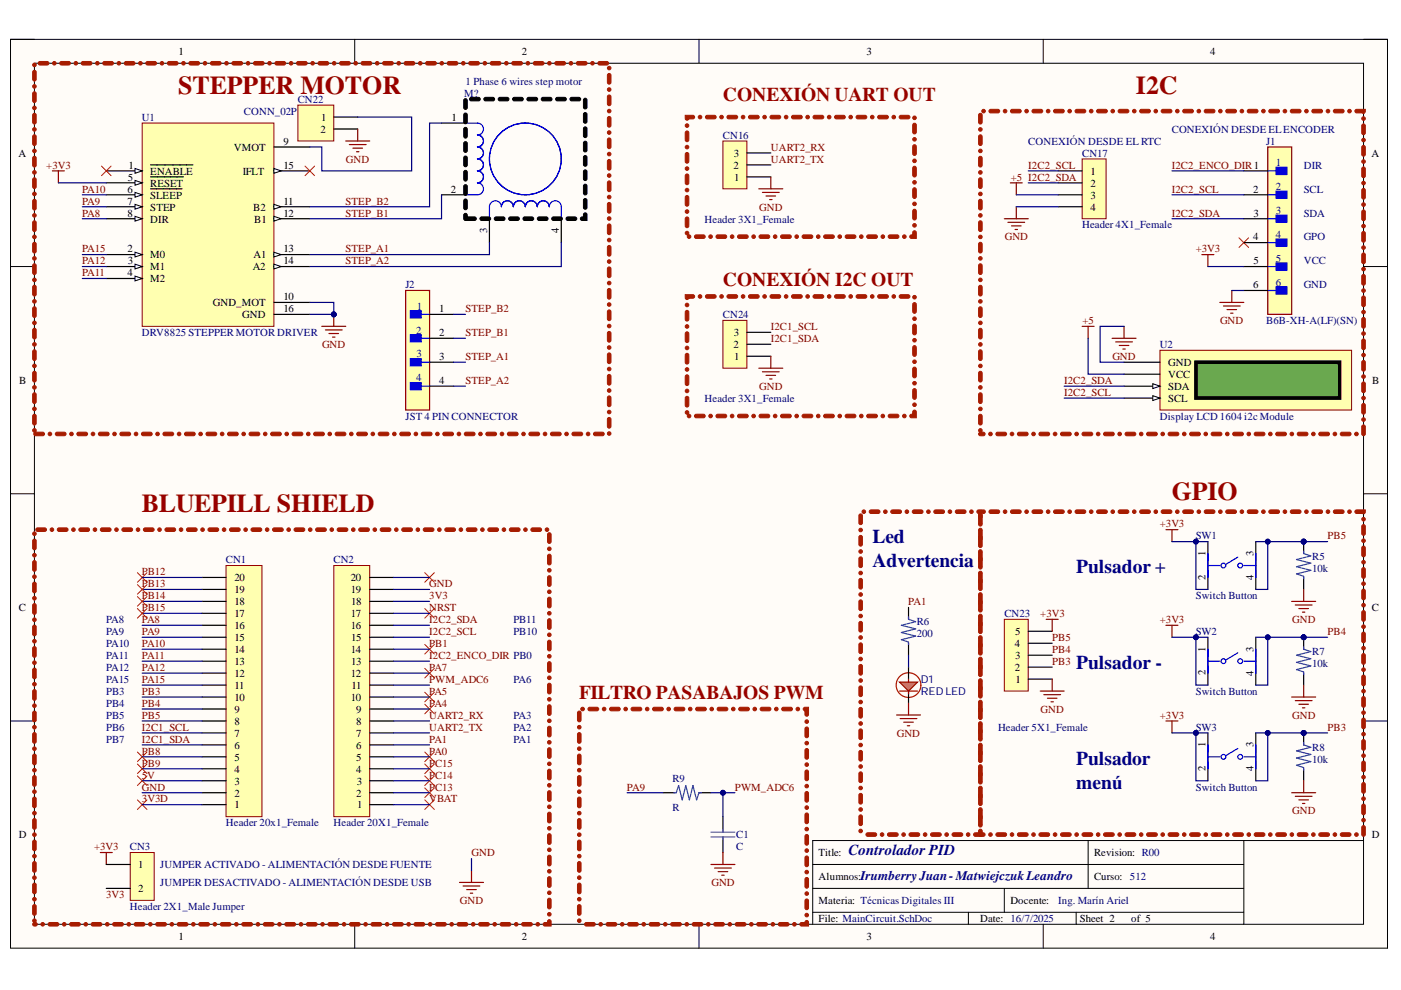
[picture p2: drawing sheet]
<svg xmlns="http://www.w3.org/2000/svg" width="297mm" height="210mm" viewBox="0 0 297 210" stroke-linecap="round" stroke-linejoin="round" font-family="sans-serif">
<defs><g id="words">
<g font-size="5.5" fill="#980000">
<text x="37.8" y="19.8">STEPPER MOTOR</text>
<text x="240.8" y="19.8">I2C</text>
<text x="248.4" y="106.1">GPIO</text>
<text x="30.1" y="108.6">BLUEPILL SHIELD</text>
</g>
<g font-size="4.1" fill="#980000">
<text x="153.3" y="21.4">CONEXIÓN UART OUT</text>
<text x="153.3" y="60.7">CONEXIÓN I2C OUT</text>
<text x="122.8" y="148.2">FILTRO PASABAJOS PWM</text>
</g>
<g font-size="4.1" fill="#000080">
<text x="185" y="115.2">Led</text>
<text x="185" y="120.3">Advertencia</text>
<text x="228.2" y="121.5">Pulsador +</text>
<text x="228.2" y="141.9">Pulsador -</text>
<text x="228.2" y="162.1">Pulsador</text>
<text x="228.2" y="167.2">menú</text>
</g>
<text font-size="3.2" fill="#000080" x="179.9" y="181.4">Controlador PID</text>
<text font-size="2.8" fill="#000080" x="182.4" y="186.5">IrumberryJuan-MatwiejczukLeandro</text>
<g font-size="2.3">
<text x="37.9" y="11.6">1</text>
<text x="110.6" y="11.6">2</text>
<text x="183.7" y="11.6">3</text>
<text x="256.6" y="11.6">4</text>
<text x="67.9" y="28.1">2</text>
<text x="68.1" y="25.6">1</text>
<text x="95.7" y="25.6">1</text>
<text x="3.9" y="33.3">A</text>
<text x="27.2" y="35.8">1</text>
<text x="49.6" y="32">VMOT</text>
<text x="60.1" y="30.7">9</text>
<text x="60.1" y="35.8">15</text>
<text x="155.5" y="35.8">2</text>
<text x="155.6" y="33.3">3</text>
<text x="290.8" y="33.3">A</text>
<text x="27" y="40.8">6</text>
<text x="27.1" y="38.3">5</text>
<text x="31.9" y="37.1">ENABLE</text>
<text x="31.9" y="39.6">RESET</text>
<text x="51.5" y="37.1">IFLT</text>
<text x="95.6" y="40.8">2</text>
<text x="155.7" y="38.3">1</text>
<text x="231.2" y="37.1">1</text>
<text x="231.2" y="39.6">2</text>
<text x="265.7" y="40.8">2</text>
<text x="27" y="43.4">7</text>
<text x="27" y="45.9">8</text>
<text x="31.9" y="42.1">SLEEP</text>
<text x="31.9" y="44.6">STEP</text>
<text x="31.9" y="47.2">DIR</text>
<text x="53.7" y="44.6">B2</text>
<text x="53.9" y="47.2">B1</text>
<text x="60.1" y="45.9">12</text>
<text x="60.1" y="43.4">11</text>
<text x="231.2" y="42.1">3</text>
<text x="231.2" y="44.6">4</text>
<text x="265.8" y="45.9">3</text>
<text x="27" y="53.5">2</text>
<text x="60.1" y="53.5">13</text>
<text x="103.3" y="49.4" transform="rotate(-90 103.3 49.4)">3</text>
<text x="118.5" y="49.5" transform="rotate(-90 118.5 49.5)">4</text>
<text x="265.7" y="51">4</text>
<text x="27" y="58.6">4</text>
<text x="27.1" y="56">3</text>
<text x="31.9" y="54.8">M0</text>
<text x="31.9" y="57.3">M1</text>
<text x="31.9" y="59.8">M2</text>
<text x="53.6" y="57.3">A2</text>
<text x="53.7" y="54.8">A1</text>
<text x="60.1" y="56">14</text>
<text x="265.8" y="56">5</text>
<text x="45.1" y="64.9">GND_MOT</text>
<text x="60.1" y="63.6">10</text>
<text x="265.7" y="61.1">6</text>
<text x="51.4" y="67.4">GND</text>
<text x="60.1" y="66.2">16</text>
<text x="93.1" y="66.2">1</text>
<text x="93.1" y="71.2">2</text>
<text x="155.6" y="71.2">3</text>
<text x="93.1" y="76.3">3</text>
<text x="155.5" y="73.8">2</text>
<text x="155.7" y="76.3">1</text>
<text x="247.7" y="77.6">GND</text>
<text x="4.1" y="81.4">B</text>
<text x="93.1" y="81.4">4</text>
<text x="247.7" y="80.1">VCC</text>
<text x="247.7" y="82.6">SDA</text>
<text x="290.9" y="81.4">B</text>
<text x="247.7" y="85.2">SCL</text>
<text x="255.6" y="117.9" transform="rotate(-90 255.6 117.9)">1</text>
<text x="265.8" y="117.9" transform="rotate(-90 265.8 117.9)">3</text>
<text x="49.7" y="125.8">19</text>
<text x="49.7" y="123.2">20</text>
<text x="74.4" y="125.8">19</text>
<text x="74.4" y="123.2">20</text>
<text x="255.6" y="123" transform="rotate(-90 255.6 123)">2</text>
<text x="265.8" y="123" transform="rotate(-90 265.8 123)">4</text>
<text x="4" y="129.5">C</text>
<text x="49.7" y="130.8">17</text>
<text x="49.7" y="128.3">18</text>
<text x="74.4" y="130.8">17</text>
<text x="74.4" y="128.3">18</text>
<text x="290.9" y="129.5">C</text>
<text x="49.7" y="135.9">15</text>
<text x="49.7" y="133.3">16</text>
<text x="74.4" y="133.3">16</text>
<text x="74.4" y="135.9">15</text>
<text x="215.1" y="137.1">4</text>
<text x="215.2" y="134.6">5</text>
<text x="49.7" y="143.5">12</text>
<text x="49.7" y="140.9">13</text>
<text x="49.7" y="138.4">14</text>
<text x="74.4" y="143.5">12</text>
<text x="74.4" y="138.4">14</text>
<text x="74.4" y="140.9">13</text>
<text x="215.1" y="142.2">2</text>
<text x="215.2" y="139.7">3</text>
<text x="255.6" y="143.2" transform="rotate(-90 255.6 143.2)">2</text>
<text x="255.6" y="138.2" transform="rotate(-90 255.6 138.2)">1</text>
<text x="265.8" y="143.3" transform="rotate(-90 265.8 143.3)">4</text>
<text x="265.8" y="138.2" transform="rotate(-90 265.8 138.2)">3</text>
<text x="49.7" y="148.6">10</text>
<text x="49.7" y="146">11</text>
<text x="74.4" y="148.6">10</text>
<text x="74.5" y="146">11</text>
<text x="215.3" y="144.7">1</text>
<text x="49.7" y="153.7">8</text>
<text x="49.7" y="151.2">9</text>
<text x="75.5" y="153.7">8</text>
<text x="75.5" y="151.2">9</text>
<text x="49.7" y="161.3">5</text>
<text x="49.7" y="158.8">6</text>
<text x="49.7" y="156.2">7</text>
<text x="75.5" y="161.3">5</text>
<text x="75.5" y="158.8">6</text>
<text x="75.5" y="156.2">7</text>
<text x="255.6" y="158.4" transform="rotate(-90 255.6 158.4)">1</text>
<text x="265.8" y="158.4" transform="rotate(-90 265.8 158.4)">3</text>
<text x="49.7" y="166.3">3</text>
<text x="49.7" y="163.8">4</text>
<text x="75.5" y="163.8">4</text>
<text x="75.6" y="166.3">3</text>
<text x="255.6" y="163.6" transform="rotate(-90 255.6 163.6)">2</text>
<text x="265.8" y="163.6" transform="rotate(-90 265.8 163.6)">4</text>
<text x="49.7" y="171.4">1</text>
<text x="49.7" y="168.9">2</text>
<text x="75.5" y="168.9">2</text>
<text x="75.7" y="171.4">1</text>
<text x="4" y="177.7">D</text>
<text x="290.9" y="177.7">D</text>
<text x="29.3" y="184.1">1</text>
<text x="173.6" y="181.5">Title:</text>
<text x="232" y="181.5">Revision: R00</text>
<text x="29.3" y="189.1">2</text>
<text x="173.6" y="186.6">Alumnos:</text>
<text x="173.6" y="191.7">Materia: Técnicas Digitales III</text>
<text x="214.2" y="191.7">Docente:</text>
<text x="232" y="186.6">Curso: 512</text>
<text x="173.6" y="195.5">File: MainCircuit.SchDoc</text>
<text x="207.8" y="195.5">Date: 16/7/2025</text>
<text x="228.9" y="195.5">Sheet 2</text>
<text x="239.8" y="195.5">of 5</text>
<text x="37.9" y="199.3">1</text>
<text x="110.6" y="199.3">2</text>
<text x="183.7" y="199.3">3</text>
<text x="256.6" y="199.3">4</text>
</g>
<g font-size="2.3" fill="#000080">
<text x="98.7" y="18">1 Phase 6 wires step motor</text>
<text x="63.1" y="21.8">CN22</text>
<text x="98.4" y="20.5">M?</text>
<text x="30.1" y="25.6">U1</text>
<text x="51.7" y="24.3">CONN_02P</text>
<text x="153.3" y="29.5">CN16</text>
<text x="248.4" y="28.1">CONEXIÓN DESDE ELENCODER</text>
<text x="218" y="30.7">CONEXIÓN DESDE ELRTC</text>
<text x="229.4" y="33.3">CN17</text>
<text x="268.5" y="30.7">J1</text>
<text x="270.5" y="35.3">1</text>
<text x="276.4" y="35.8">DIR</text>
<text x="270.5" y="40.3">2</text>
<text x="276.4" y="40.8">SCL</text>
<text x="149.4" y="47.2">Header 3X1_Female</text>
<text x="270.5" y="45.4">3</text>
<text x="276.4" y="45.9">SDA</text>
<text x="229.4" y="48.4">Header 4X1_Female</text>
<text x="270.5" y="50.5">4</text>
<text x="276.4" y="51">GPO</text>
<text x="270.5" y="55.5">5</text>
<text x="276.4" y="56">VCC</text>
<text x="85.9" y="61.1">J2</text>
<text x="88.4" y="65.7">1</text>
<text x="270.5" y="60.6">6</text>
<text x="276.4" y="61.1">GND</text>
<text x="30.1" y="71.2">DRV8825 STEPPER MOTOR DRIVER</text>
<text x="88.2" y="70.7">2</text>
<text x="153.3" y="67.4">CN24</text>
<text x="268.5" y="68.7">B6B-XH-A(LF)(SN)</text>
<text x="88.3" y="75.8">3</text>
<text x="245.9" y="73.8">U2</text>
<text x="88.2" y="80.9">4</text>
<text x="85.9" y="89">JST 4 PIN CONNECTOR</text>
<text x="149.4" y="85.2">Header 3X1_Female</text>
<text x="245.9" y="89">Display LCD 1604 i2c Module</text>
<text x="47.9" y="119.4">CN1</text>
<text x="70.7" y="119.4">CN2</text>
<text x="253.5" y="114.4">SW1</text>
<text x="278.2" y="118.7">R5</text>
<text x="278.2" y="121.2">10k</text>
<text x="212.9" y="130.8">CN23</text>
<text x="253.5" y="127">Switch Button</text>
<text x="22.5" y="137.1">PA10</text>
<text x="22.5" y="132.1">PA8</text>
<text x="22.5" y="134.6">PA9</text>
<text x="108.8" y="134.6">PB10</text>
<text x="108.8" y="132.1">PB11</text>
<text x="194.4" y="132.6">R6</text>
<text x="194.4" y="135.1">200</text>
<text x="253.5" y="134.6">SW2</text>
<text x="22.5" y="139.7">PA11</text>
<text x="22.5" y="142.2">PA12</text>
<text x="278.2" y="138.9">R7</text>
<text x="278.2" y="141.4">10k</text>
<text x="22.5" y="144.7">PA15</text>
<text x="22.5" y="147.3">PB3</text>
<text x="22.5" y="149.9">PB4</text>
<text x="108.8" y="144.7">PA6</text>
<text x="195.2" y="144.7">D1</text>
<text x="195.2" y="147.3">REDLED</text>
<text x="253.5" y="147.3">Switch Button</text>
<text x="22.5" y="155">PB6</text>
<text x="22.5" y="152.4">PB5</text>
<text x="108.8" y="155">PA2</text>
<text x="108.8" y="152.4">PA3</text>
<text x="211.6" y="155">Header 5X1_Female</text>
<text x="253.5" y="155">SW3</text>
<text x="22.5" y="157.5">PB7</text>
<text x="108.8" y="157.5">PA1</text>
<text x="278.2" y="159.3">R8</text>
<text x="278.2" y="161.8">10k</text>
<text x="142.6" y="165.8">R9</text>
<text x="253.5" y="167.6">Switch Button</text>
<text x="142.6" y="171.9">R</text>
<text x="47.9" y="175.2">Header 20x1_Female</text>
<text x="70.7" y="175.2">Header 20X1_Female</text>
<text x="156.1" y="177.6">C1</text>
<text x="27.5" y="180.3">CN3</text>
<text x="34" y="184.1">JUMPER ACTIVADO - ALIMENTACIÓN DESDE FUENTE</text>
<text x="156.1" y="180.2">C</text>
<text x="34" y="187.9">JUMPER DESACTIVADO - ALIMENTACIÓN DESDE USB</text>
<text x="224.4" y="191.7">Ing. Marín Ariel</text>
<text x="27.5" y="192.9">Header 2X1_Male Jumper</text>
</g>
<g font-size="2.3" fill="#800000">
<text x="9.8" y="35.8">+3V3</text>
<text x="73.3" y="34.5">GND</text>
<text x="163.4" y="32">UART2_RX</text>
<text x="163.4" y="34.5">UART2_TX</text>
<text x="218" y="35.8">I2C2_SCL</text>
<text x="248.4" y="35.8">I2C2_ENCO_DIR1</text>
<text x="17.4" y="40.8">PA10</text>
<text x="214.3" y="38.3">+5 I2C2_SDA</text>
<text x="248.4" y="40.8">I2C2_SCL</text>
<text x="17.4" y="43.4">PA9</text>
<text x="17.4" y="45.9">PA8</text>
<text x="73.3" y="43.4">STEP_B2</text>
<text x="73.3" y="45.9">STEP_B1</text>
<text x="161" y="44.6">GND</text>
<text x="248.4" y="45.9">I2C2_SDA</text>
<text x="17.4" y="53.5">PA15</text>
<text x="73.3" y="53.5">STEP_A1</text>
<text x="213" y="51">GND</text>
<text x="253.5" y="53.5">+3V3</text>
<text x="17.4" y="58.6">PA11</text>
<text x="17.4" y="56">PA12</text>
<text x="73.3" y="56">STEP_A2</text>
<text x="98.7" y="66.2">STEP_B2</text>
<text x="98.7" y="71.2">STEP_B1</text>
<text x="163.4" y="70">I2C1_SCL</text>
<text x="229.5" y="68.7">+5</text>
<text x="258.7" y="68.7">GND</text>
<text x="68.3" y="73.8">GND</text>
<text x="98.7" y="76.3">STEP_A1</text>
<text x="163.4" y="72.5">I2C1_SDA</text>
<text x="235.8" y="76.3">GND</text>
<text x="98.7" y="81.4">STEP_A2</text>
<text x="161" y="82.6">GND</text>
<text x="225.6" y="81.4">I2C2_SDA</text>
<text x="225.6" y="83.9">I2C2_SCL</text>
<text x="245.9" y="111.8">+3V3</text>
<text x="281.5" y="114.4">PB5</text>
<text x="30.1" y="122">PB12</text>
<text x="30.1" y="124.5">PB13</text>
<text x="91" y="124.5">GND</text>
<text x="30.1" y="127">PB14</text>
<text x="30.1" y="129.5">PB15</text>
<text x="91" y="127">3V3</text>
<text x="91" y="129.5">NRST</text>
<text x="192.6" y="128.3">PA1</text>
<text x="220.6" y="130.8">+3V3</text>
<text x="30.1" y="132.1">PA8</text>
<text x="30.1" y="134.6">PA9</text>
<text x="30.1" y="137.1">PA10</text>
<text x="91" y="137.1">PB1</text>
<text x="91" y="132.1">I2C2_SDA</text>
<text x="91" y="134.6">I2C2_SCL</text>
<text x="223.1" y="135.9">PB5</text>
<text x="245.9" y="132.1">+3V3</text>
<text x="274" y="132.1">GND</text>
<text x="281.5" y="134.6">PB4</text>
<text x="30.1" y="139.7">PA11</text>
<text x="30.1" y="142.2">PA12</text>
<text x="91" y="142.2">PA7</text>
<text x="91" y="139.7">I2C2_ENCO_DIR PB0</text>
<text x="223.1" y="138.4">PB4</text>
<text x="223.1" y="140.9">PB3</text>
<text x="30.1" y="144.7">PA15</text>
<text x="30.1" y="147.3">PB3</text>
<text x="30.1" y="149.9">PB4</text>
<text x="91" y="149.9">PA4</text>
<text x="91" y="147.3">PA5</text>
<text x="91" y="144.7">PWM_ADC6</text>
<text x="30.1" y="152.4">PB5</text>
<text x="30.1" y="155">I2C1_SCL</text>
<text x="91" y="152.4">UART2_RX</text>
<text x="91" y="155">UART2_TX</text>
<text x="220.6" y="151.2">GND</text>
<text x="245.9" y="152.4">+3V3</text>
<text x="274" y="152.4">GND</text>
<text x="281.5" y="155">PB3</text>
<text x="30.1" y="160">PB8</text>
<text x="30.1" y="157.5">I2C1_SDA</text>
<text x="91" y="157.5">PA1</text>
<text x="91" y="160">PA0</text>
<text x="190.1" y="156.2">GND</text>
<text x="30.1" y="162.5">PB9</text>
<text x="30.1" y="165.1">5V</text>
<text x="30.1" y="167.6">GND</text>
<text x="91" y="162.5">PC15</text>
<text x="91" y="165.1">PC14</text>
<text x="91" y="167.6">PC13</text>
<text x="132.9" y="167.6">PA9</text>
<text x="155.8" y="167.6">PWM_ADC6</text>
<text x="30.1" y="170.1">3V3D</text>
<text x="91" y="170.1">VBAT</text>
<text x="274" y="172.7">GND</text>
<text x="19.9" y="180.3">+3V3</text>
<text x="100" y="181.5">GND</text>
<text x="22.5" y="190.4">3V3</text>
<text x="97.5" y="191.7">GND</text>
<text x="150.8" y="187.9">GND</text>
</g>
</g></defs>
<path d="M2.2 8.3h292v192.7h-292z" fill-rule="evenodd" fill="#fffcf8"/>
<path d="M2.2 8.3h292v192.7h-292z" fill="none" stroke="#000" stroke-width=".21"/>
<path d="M7.3 13.4h281.8v182.6h-281.8z" fill-rule="evenodd" fill="#fffcf8"/>
<g fill="none" stroke="#000" stroke-width=".21">
<path d="M2.2 8.3h5.1M7.3 13.4h281.8v182.6h-281.8zM75.2 8.3v5.1M148.2 8.3v5.1M221.2 8.3v5.1M289.1 8.3h5.1v5.1M2.2 56.5h5.1M289.1 56.5h5.1M2.2 104.7h5.1M289.1 104.7h5.1M2.2 152.9h5.1M289.1 152.9h5.1"/>
<path d="M230.7 178.2v10.2M263.7 178.2v17.8M289.1 178.2h-116.8v17.8M75.2 196v5M148.2 196v5M172.3 183.3h91.4M172.3 193.4h91.4M172.3 188.4h91.4M205.3 193.4v2.6M212.9 188.4v5M221.2 196v5M228.2 193.4v2.6"/>
<path d="M294.2 196v5"/>
</g>
<path d="M47.9 119.9h7.6v53.3h-7.6z" fill-rule="evenodd" fill="#ffffb0"/>
<path d="M47.9 119.9h7.6v53.3h-7.6z" fill="none" stroke="#800000" stroke-width=".21"/>
<g fill="none" stroke="#000" stroke-width=".25">
<path d="M42.8 137.7h5.1M42.8 135.1h5.1M42.8 132.6h5.1M42.8 130h5.1M42.8 127.5h5.1M42.8 125h5.1M42.8 122.4h5.1M42.8 157.9h5.1M42.8 155.4h5.1M42.8 152.9h5.1M42.8 150.3h5.1M42.8 147.8h5.1"/>
<path d="M42.8 145.3h5.1M42.8 142.7h5.1M42.8 140.2h5.1M42.8 170.6h5.1M42.8 168.1h5.1M42.8 165.5h5.1M42.8 163h5.1M42.8 160.5h5.1"/>
</g>
<path d="M70.8 119.9h7.6v53.3h-7.6z" fill-rule="evenodd" fill="#ffffb0"/>
<path d="M70.8 119.9h7.6v53.3h-7.6z" fill="none" stroke="#800000" stroke-width=".21"/>
<g fill="none" stroke="#000" stroke-width=".25">
<path d="M256.1 114.8v10.2M266.2 114.8v10.2M78.4 137.7h5.1M78.4 135.1h5.1M78.4 132.6h5.1M78.4 130h5.1M78.4 127.5h5.1M78.4 125h5.1M78.4 122.4h5.1M78.4 157.9h5.1M78.4 155.4h5.1M78.4 152.9h5.1"/>
<path d="M78.4 150.3h5.1M78.4 147.8h5.1M78.4 145.3h5.1M78.4 142.7h5.1M78.4 140.2h5.1M78.4 170.6h5.1M78.4 168.1h5.1M78.4 165.5h5.1M78.4 163h5.1M78.4 160.5h5.1"/>
</g>
<g fill="none" stroke="#00f" stroke-width=".25">
<path d="M256.1 119.9h2.5M256.1 117.4v5M262.4 118.1l-2.5 1.6M263.7 119.9h2.5M266.2 117.4v5"/>
<circle cx="259.4" cy="119.9" r=".51"/>
<circle cx="262.9" cy="119.9" r=".51"/>
</g>
<path d="M30.1 26.1h28v43.1h-28z" fill-rule="evenodd" fill="#ffffb0"/>
<path d="M30.1 26.1h28v43.1h-28z" fill="none" stroke="#800000" stroke-width=".21"/>
<path d="M22.5 36.2h7.6" fill="none" stroke="#000" stroke-width=".25"/>
<path d="M28.6 35.7l1.5 .5-1.5 .5z" fill="#f8fcff"/>
<path d="M28.6 35.7l1.5 .5-1.5 .5z" fill="none" stroke="#000" stroke-width=".21"/>
<path d="M22.5 38.8h7.6M31.9 35h9" fill="none" stroke="#000" stroke-width=".25"/>
<path d="M28.6 38.3l1.5 .5-1.5 .5z" fill="#f8fcff"/>
<path d="M28.6 38.3l1.5 .5-1.5 .5z" fill="none" stroke="#000" stroke-width=".21"/>
<path d="M31.9 37.5h7M22.5 41.3h7.6" fill="none" stroke="#000" stroke-width=".25"/>
<path d="M28.6 40.8l1.5 .5-1.5 .5z" fill="#f8fcff"/>
<path d="M28.6 40.8l1.5 .5-1.5 .5z" fill="none" stroke="#000" stroke-width=".21"/>
<path d="M22.5 43.8h7.6M31.9 40h6.7" fill="none" stroke="#000" stroke-width=".25"/>
<path d="M28.6 43.3l1.5 .5-1.5 .5z" fill="#f8fcff"/>
<path d="M28.6 43.3l1.5 .5-1.5 .5z" fill="none" stroke="#000" stroke-width=".21"/>
<path d="M22.5 46.4h7.6" fill="none" stroke="#000" stroke-width=".25"/>
<path d="M28.6 45.9l1.5 .5-1.5 .5z" fill="#f8fcff"/>
<path d="M28.6 45.9l1.5 .5-1.5 .5z" fill="none" stroke="#000" stroke-width=".21"/>
<path d="M22.5 54h7.6" fill="none" stroke="#000" stroke-width=".25"/>
<path d="M28.6 53.5l1.5 .5-1.5 .5z" fill="#f8fcff"/>
<path d="M28.6 53.5l1.5 .5-1.5 .5z" fill="none" stroke="#000" stroke-width=".21"/>
<path d="M22.5 56.5h7.6" fill="none" stroke="#000" stroke-width=".25"/>
<path d="M28.6 56l1.5 .5-1.5 .5z" fill="#f8fcff"/>
<path d="M28.6 56l1.5 .5-1.5 .5z" fill="none" stroke="#000" stroke-width=".21"/>
<path d="M22.5 59h7.6" fill="none" stroke="#000" stroke-width=".25"/>
<path d="M28.6 58.5l1.5 .5-1.5 .6z" fill="#f8fcff"/>
<path d="M28.6 58.5l1.5 .5-1.5 .6z" fill="none" stroke="#000" stroke-width=".21"/>
<path d="M58.1 31.2h7.6M58.1 36.2h7.6" fill="none" stroke="#000" stroke-width=".25"/>
<path d="M58.1 35.7l1.5 .5-1.5 .5z" fill="#f8fcff"/>
<path d="M58.1 35.7l1.5 .5-1.5 .5z" fill="none" stroke="#000" stroke-width=".21"/>
<path d="M58.1 54h7.6" fill="none" stroke="#000" stroke-width=".25"/>
<path d="M58.1 53.5l1.5 .5-1.5 .5z" fill="#f8fcff"/>
<path d="M58.1 53.5l1.5 .5-1.5 .5z" fill="none" stroke="#000" stroke-width=".21"/>
<path d="M58.1 56.5h7.6" fill="none" stroke="#000" stroke-width=".25"/>
<path d="M58.1 56l1.5 .5-1.5 .5z" fill="#f8fcff"/>
<path d="M58.1 56l1.5 .5-1.5 .5z" fill="none" stroke="#000" stroke-width=".21"/>
<path d="M58.1 46.4h7.6" fill="none" stroke="#000" stroke-width=".25"/>
<path d="M58.1 45.9l1.5 .5-1.5 .5z" fill="#f8fcff"/>
<path d="M58.1 45.9l1.5 .5-1.5 .5z" fill="none" stroke="#000" stroke-width=".21"/>
<path d="M58.1 43.8h7.6" fill="none" stroke="#000" stroke-width=".25"/>
<path d="M58.1 43.3l1.5 .5-1.5 .5z" fill="#f8fcff"/>
<path d="M58.1 43.3l1.5 .5-1.5 .5z" fill="none" stroke="#000" stroke-width=".21"/>
<path d="M58.1 64.1h7.6M58.1 66.7h7.6" fill="none" stroke="#000" stroke-width=".25"/>
<path d="M245.9 74.3h40.7v12.6h-40.7z" fill-rule="evenodd" fill="#ffffb0"/>
<path d="M245.9 74.3h40.7v12.6h-40.7z" fill="none" stroke="#800000" stroke-width=".21"/>
<path d="M253.6 76.8h30.4v7.6h-30.4z" fill-rule="evenodd" fill="#6aa84f"/>
<path d="M253.6 76.8h30.4v7.6h-30.4z" fill="none" stroke="#000" stroke-width=".76"/>
<path d="M238.3 76.8h7.6M238.3 79.3h7.6M238.3 81.9h7.6" fill="none" stroke="#000" stroke-width=".25"/>
<path d="M244.4 81.4l1.5 .5-1.5 .5z" fill="#f8fcff"/>
<path d="M244.4 81.4l1.5 .5-1.5 .5z" fill="none" stroke="#000" stroke-width=".21"/>
<path d="M238.3 84.4h7.6" fill="none" stroke="#000" stroke-width=".25"/>
<path d="M244.4 83.9l1.5 .5-1.5 .5z" fill="#f8fcff"/>
<path d="M244.4 83.9l1.5 .5-1.5 .5z" fill="none" stroke="#000" stroke-width=".21"/>
<circle cx="276.4" cy="114.8" r=".51" fill="#000080"/>
<circle cx="276.4" cy="114.8" r=".51" fill="none" stroke="#000080" stroke-width=".21"/>
<path d="M276.4 114.8v2.6" fill="none" stroke="#000" stroke-width=".25"/>
<circle cx="276.4" cy="114.8" r=".51" fill="#000080"/>
<circle cx="276.4" cy="114.8" r=".51" fill="none" stroke="#000080" stroke-width=".21"/>
<path d="M256.1 135.1v10.2M266.2 135.1v10.2M276.4 122.4v2.6" fill="none" stroke="#000" stroke-width=".25"/>
<path d="M276.4 116.9v.5l1.5 .5-3 .7 3 .8-3 .8 3 .7-3 .8 1.5 .5v.5" fill="none" stroke="#15c" stroke-width=".25"/>
<path d="M247.2 112.3h2.5M248.5 112.3v2.5M273.9 127.5h5M274.6 128.3h3.6M275.4 129h2M276.1 129.8h.6M276.4 125v2.5" fill="none" stroke="#800000" stroke-width=".25"/>
<g fill="none" stroke="#00f" stroke-width=".25">
<path d="M256.1 137.7v5M262.4 138.4l-2.5 1.5M266.2 137.7v5M256.1 140.2h2.5M263.7 140.2h2.5"/>
<circle cx="259.4" cy="140.2" r=".51"/>
<circle cx="262.9" cy="140.2" r=".51"/>
</g>
<circle cx="276.4" cy="135.1" r=".51" fill="#000080"/>
<circle cx="276.4" cy="135.1" r=".51" fill="none" stroke="#000080" stroke-width=".21"/>
<path d="M276.4 135.1v2.6" fill="none" stroke="#000" stroke-width=".25"/>
<circle cx="276.4" cy="135.1" r=".51" fill="#000080"/>
<circle cx="276.4" cy="135.1" r=".51" fill="none" stroke="#000080" stroke-width=".21"/>
<path d="M256.1 155.4v10.1M266.2 155.4v10.1M276.4 142.7v2.6" fill="none" stroke="#000" stroke-width=".25"/>
<path d="M276.4 137.1v.6l1.5 .5-3 .7 3 .8-3 .7 3 .8-3 .8 1.5 .5v.5" fill="none" stroke="#15c" stroke-width=".25"/>
<path d="M247.2 132.6h2.5M248.5 132.6v2.5M273.9 147.8h5M274.6 148.5h3.6M275.4 149.3h2M276.1 150.1h.6M276.4 145.3v2.5" fill="none" stroke="#800000" stroke-width=".25"/>
<g fill="none" stroke="#00f" stroke-width=".25">
<path d="M256.1 157.9v5.1M262.4 158.7l-2.5 1.5M266.2 157.9v5.1M256.1 160.5h2.5M263.7 160.5h2.5"/>
<circle cx="259.4" cy="160.5" r=".51"/>
<circle cx="262.9" cy="160.5" r=".51"/>
</g>
<circle cx="276.4" cy="155.4" r=".51" fill="#000080"/>
<circle cx="276.4" cy="155.4" r=".51" fill="none" stroke="#000080" stroke-width=".21"/>
<path d="M276.4 155.4v2.5" fill="none" stroke="#000" stroke-width=".25"/>
<circle cx="276.4" cy="155.4" r=".51" fill="#000080"/>
<circle cx="276.4" cy="155.4" r=".51" fill="none" stroke="#000080" stroke-width=".21"/>
<path d="M276.4 163v2.5" fill="none" stroke="#000" stroke-width=".25"/>
<path d="M276.4 157.4v.5l1.5 .5-3 .8 3 .8-3 .7 3 .8-3 .7 1.5 .5v.6" fill="none" stroke="#15c" stroke-width=".25"/>
<g fill="none" stroke="#800000" stroke-width=".25">
<path d="M11.1 36.2h2.5M12.4 36.2v2.6M68.2 69.2h5.1M69 70h3.5M69.8 70.7h2M70.5 71.5h.5M70.8 66.7v2.5M229.4 69.2h2.6M230.7 69.2v2.5M235.8 71.7h5.1M236.5 72.5h3.6M237.3 73.2h2"/>
<path d="M238.1 74h.5M238.3 69.2v2.5M247.2 152.9h2.5M248.5 152.9v2.5M273.9 168.1h5M274.6 168.8h3.6M275.4 169.6h2M276.1 170.4h.6M276.4 165.5v2.6M21.3 180.8h2.5M22.5 180.8v2.5M97.4 187.1h5.1"/>
<path d="M98.2 187.9h3.5M99 188.6h2M99.7 189.4h.5M100 184.6v2.5"/>
</g>
<g fill="#a61c00" stroke="#a61c00" stroke-width=".21">
<path d="M207.5 176.2a.38 .38 0 0 1 .7 0 .38 .38 0 0 1-.7 0zM207.5 173a.38 .38 0 0 1 .5-.2 .38 .38 0 0 1 .2 .4v1.5a.38 .38 0 0 1-.3 .3 .38 .38 0 0 1-.4-.3zM207.5 171.6a.38 .38 0 0 1 .7 0 .38 .38 0 0 1-.7 0zM207.5 168.4a.38 .38 0 0 1 .5-.2 .38 .38 0 0 1 .2 .4v1.5a.38 .38 0 0 1-.3 .4 .38 .38 0 0 1-.4-.4zM207.5 167.1a.38 .38 0 0 1 .7 0 .38 .38 0 0 1-.7 0zM207.5 163.8a.38 .38 0 0 1 .5-.1 .38 .38 0 0 1 .2 .3v1.6a.38 .38 0 0 1-.3 .3 .38 .38 0 0 1-.4-.3zM207.5 162.5a.38 .38 0 0 1 .7 0 .38 .38 0 0 1-.7 0zM207.5 159.3a.38 .38 0 0 1 .5-.2 .38 .38 0 0 1 .2 .4v1.5a.38 .38 0 0 1-.3 .4 .38 .38 0 0 1-.4-.4zM207.5 158a.38 .38 0 0 1 .7 0 .38 .38 0 0 1-.7 0zM207.5 154.7a.38 .38 0 0 1 .5-.1 .38 .38 0 0 1 .2 .3v1.5a.38 .38 0 0 1-.3 .4 .38 .38 0 0 1-.4-.4zM207.5 153.4a.38 .38 0 0 1 .7 0 .38 .38 0 0 1-.7 0zM207.5 150.2a.38 .38 0 0 1 .5-.2 .38 .38 0 0 1 .2 .4v1.5a.38 .38 0 0 1-.3 .4 .38 .38 0 0 1-.4-.4zM207.5 148.8a.38 .38 0 0 1 .7 0 .38 .38 0 0 1-.7 0zM207.5 145.6a.38 .38 0 0 1 .5-.2 .38 .38 0 0 1 .2 .4v1.5a.38 .38 0 0 1-.3 .4 .38 .38 0 0 1-.4-.4zM207.5 144.3a.38 .38 0 0 1 .7 0 .38 .38 0 0 1-.7 0zM207.5 141.1a.38 .38 0 0 1 .5-.2 .38 .38 0 0 1 .2 .3v1.6a.38 .38 0 0 1-.3 .3 .38 .38 0 0 1-.4-.3zM207.5 139.7a.38 .38 0 0 1 .7 0 .38 .38 0 0 1-.7 0zM207.7 136.4a.38 .38 0 0 1 .5 .3v1.5a.38 .38 0 0 1-.3 .4 .38 .38 0 0 1-.4-.4v-1.5zM207.5 135.2a.38 .38 0 0 1 .7 0 .38 .38 0 0 1-.7 0zM207.7 131.8a.38 .38 0 0 1 .5 .3v1.5a.38 .38 0 0 1-.3 .4 .38 .38 0 0 1-.4-.4v-1.5zM207.5 130.6a.38 .38 0 0 1 .7 0 .38 .38 0 0 1-.7 0zM207.5 127.4a.38 .38 0 0 1 .5-.2 .38 .38 0 0 1 .2 .4v1.5a.38 .38 0 0 1-.3 .4 .38 .38 0 0 1-.4-.4zM207.5 126a.38 .38 0 0 1 .7 0 .38 .38 0 0 1-.7 0zM207.5 122.8a.38 .38 0 0 1 .5-.2 .38 .38 0 0 1 .2 .4v1.5a.38 .38 0 0 1-.3 .4 .38 .38 0 0 1-.4-.4zM207.5 121.5a.38 .38 0 0 1 .7 0 .38 .38 0 0 1-.7 0zM207.5 118.3a.38 .38 0 0 1 .5-.2 .38 .38 0 0 1 .2 .4v1.5a.38 .38 0 0 1-.3 .4 .38 .38 0 0 1-.4-.4zM207.5 116.9a.38 .38 0 0 1 .7 0 .38 .38 0 0 1-.7 0zM207.5 113.7a.38 .38 0 0 1 .5-.2 .38 .38 0 0 1 .2 .4v1.5a.38 .38 0 0 1-.3 .4 .38 .38 0 0 1-.4-.4zM207.5 112.4a.38 .38 0 0 1 .7 0 .38 .38 0 0 1-.7 0zM207.5 109.1a.38 .38 0 0 1 .5-.1 .38 .38 0 0 1 .2 .3v1.6a.38 .38 0 0 1-.3 .3 .38 .38 0 0 1-.4-.3zM208.2 108.5a.38 .38 0 0 1 .7 0 .38 .38 0 0 1-.7 0zM209.7 108.3l.4-.2h1.5a.38 .38 0 0 1 .4 .4 .38 .38 0 0 1-.4 .4h-1.5a.38 .38 0 0 1-.4-.6zM212.7 108.5a.4 .4 0 0 1 .8 0 .4 .4 0 0 1-.8 0zM214.3 108.3l.3-.2h1.5a.38 .38 0 0 1 .4 .4 .38 .38 0 0 1-.4 .4h-1.5a.38 .38 0 0 1-.3-.6zM217.3 108.5a.38 .38 0 0 1 .7 0 .38 .38 0 0 1-.7 0zM218.9 108.3l.3-.2h1.5a.38 .38 0 0 1 .4 .4 .38 .38 0 0 1-.4 .4h-1.5a.38 .38 0 0 1-.3-.6zM221.8 108.5a.4 .4 0 0 1 .8 0 .4 .4 0 0 1-.8 0zM223.4 108.3l.3-.2h1.6a.38 .38 0 0 1 .3 .4 .38 .38 0 0 1-.3 .4h-1.6a.38 .38 0 0 1-.3-.6zM226.4 108.5a.4 .4 0 0 1 .8 0 .4 .4 0 0 1-.8 0zM228 108.3l.3-.2h1.5a.38 .38 0 0 1 .4 .4 .38 .38 0 0 1-.4 .4h-1.5a.38 .38 0 0 1-.3-.6zM231 108.5a.38 .38 0 0 1 .7 0 .38 .38 0 0 1-.7 0zM232.6 108.3l.3-.2h1.5a.38 .38 0 0 1 .4 .4 .38 .38 0 0 1-.4 .4h-1.5a.38 .38 0 0 1-.3-.6zM235.5 108.5a.4 .4 0 0 1 .8 0 .4 .4 0 0 1-.8 0zM237.1 108.3l.3-.2h1.6a.38 .38 0 0 1 .3 .4 .38 .38 0 0 1-.3 .4h-1.6a.38 .38 0 0 1-.3-.6zM240.1 108.5a.4 .4 0 0 1 .8 0 .4 .4 0 0 1-.8 0zM241.7 108.3l.3-.2h1.5a.38 .38 0 0 1 .4 .4 .38 .38 0 0 1-.4 .4h-1.5a.38 .38 0 0 1-.3-.6zM244.7 108.5a.38 .38 0 0 1 .7 0 .38 .38 0 0 1-.7 0zM246.2 108.3l.4-.2h1.5a.38 .38 0 0 1 .4 .4 .38 .38 0 0 1-.4 .4h-1.5a.38 .38 0 0 1-.4-.6zM249.2 108.5a.4 .4 0 0 1 .8 0 .4 .4 0 0 1-.8 0zM250.8 108.3l.3-.2h1.6a.38 .38 0 0 1 .3 .4 .38 .38 0 0 1-.3 .4h-1.6a.38 .38 0 0 1-.3-.6zM253.8 108.5a.4 .4 0 0 1 .8 0 .4 .4 0 0 1-.8 0zM255.4 108.3l.3-.2h1.5a.38 .38 0 0 1 .4 .4 .38 .38 0 0 1-.4 .4h-1.5a.38 .38 0 0 1-.3-.6zM258.4 108.5a.38 .38 0 0 1 .7 0 .38 .38 0 0 1-.7 0zM259.9 108.3l.4-.2h1.5a.38 .38 0 0 1 .4 .4 .38 .38 0 0 1-.4 .4h-1.5a.38 .38 0 0 1-.4-.6zM262.9 108.5a.4 .4 0 0 1 .8 0 .4 .4 0 0 1-.8 0zM264.5 108.3l.3-.2h1.5a.38 .38 0 0 1 .4 .4 .38 .38 0 0 1-.4 .4h-1.5a.38 .38 0 0 1-.3-.6zM267.5 108.5a.38 .38 0 0 1 .7 0 .38 .38 0 0 1-.7 0zM269.1 108.3l.3-.2h1.5a.38 .38 0 0 1 .4 .4 .38 .38 0 0 1-.4 .4h-1.5a.38 .38 0 0 1-.3-.6zM272 108.5a.4 .4 0 0 1 .8 0 .4 .4 0 0 1-.8 0zM273.6 108.3l.3-.2h1.6a.38 .38 0 0 1 .3 .4 .38 .38 0 0 1-.3 .4h-1.6a.38 .38 0 0 1-.3-.6zM276.6 108.5a.4 .4 0 0 1 .8 0 .4 .4 0 0 1-.8 0zM278.2 108.3l.3-.2h1.5a.38 .38 0 0 1 .4 .4 .38 .38 0 0 1-.4 .4h-1.5a.38 .38 0 0 1-.3-.6zM281.2 108.5a.38 .38 0 0 1 .7 0 .38 .38 0 0 1-.7 0zM282.7 108.3l.4-.2h1.5a.38 .38 0 0 1 .4 .4 .38 .38 0 0 1-.4 .4h-1.5a.38 .38 0 0 1-.4-.6zM285.7 108.5a.4 .4 0 0 1 .8 0 .4 .4 0 0 1-.8 0zM287.3 108.3l.3-.2h1.9v.5a.38 .38 0 0 1-.4 .3 .38 .38 0 0 1-.4-.4l.4 .4h-1.5a.38 .38 0 0 1-.3-.6zM288.7 110.1a.4 .4 0 0 1 .8 0 .4 .4 0 0 1-.8 0zM288.8 111.4a.38 .38 0 0 1 .4-.2 .38 .38 0 0 1 .3 .4v1.5a.38 .38 0 0 1-.4 .4 .38 .38 0 0 1-.4-.4zM288.7 114.6a.4 .4 0 0 1 .8 0 .4 .4 0 0 1-.8 0zM288.8 116a.38 .38 0 0 1 .4-.2 .38 .38 0 0 1 .3 .4v1.5a.38 .38 0 0 1-.4 .4 .38 .38 0 0 1-.4-.4zM288.7 119.2a.4 .4 0 0 1 .8 0 .4 .4 0 0 1-.8 0zM288.8 120.5a.38 .38 0 0 1 .4-.1 .38 .38 0 0 1 .3 .3v1.5a.38 .38 0 0 1-.4 .4 .38 .38 0 0 1-.4-.4zM288.7 123.8a.4 .4 0 0 1 .8 0 .4 .4 0 0 1-.8 0zM288.8 125.1a.38 .38 0 0 1 .4-.2 .38 .38 0 0 1 .3 .4v1.5a.38 .38 0 0 1-.4 .4 .38 .38 0 0 1-.4-.4zM288.7 128.3a.4 .4 0 0 1 .8 0 .4 .4 0 0 1-.8 0zM288.8 129.6a.38 .38 0 0 1 .4-.1 .38 .38 0 0 1 .3 .3v1.6a.38 .38 0 0 1-.4 .3 .38 .38 0 0 1-.4-.3zM288.7 132.9a.4 .4 0 0 1 .8 0 .4 .4 0 0 1-.8 0zM288.8 134.2a.38 .38 0 0 1 .4-.2 .38 .38 0 0 1 .3 .4v1.5a.38 .38 0 0 1-.4 .4 .38 .38 0 0 1-.4-.4zM288.7 137.4a.4 .4 0 0 1 .8 0 .4 .4 0 0 1-.8 0zM288.8 138.8a.38 .38 0 0 1 .4-.2 .38 .38 0 0 1 .3 .3v1.6a.38 .38 0 0 1-.4 .3 .38 .38 0 0 1-.4-.3zM288.7 142a.4 .4 0 0 1 .8 0 .4 .4 0 0 1-.8 0zM288.8 143.3a.38 .38 0 0 1 .4-.2 .38 .38 0 0 1 .3 .4v1.5a.38 .38 0 0 1-.4 .4 .38 .38 0 0 1-.4-.4zM288.7 146.5a.4 .4 0 0 1 .8 0 .4 .4 0 0 1-.8 0zM288.8 147.9a.38 .38 0 0 1 .4-.2 .38 .38 0 0 1 .3 .4v1.5a.38 .38 0 0 1-.4 .4 .38 .38 0 0 1-.4-.4zM288.7 151.1a.4 .4 0 0 1 .8 0 .4 .4 0 0 1-.8 0zM288.8 152.4a.38 .38 0 0 1 .4-.1 .38 .38 0 0 1 .3 .3v1.5a.38 .38 0 0 1-.4 .4 .38 .38 0 0 1-.4-.4zM288.7 155.7a.4 .4 0 0 1 .8 0 .4 .4 0 0 1-.8 0zM288.8 157a.38 .38 0 0 1 .4-.2 .38 .38 0 0 1 .3 .4v1.5a.38 .38 0 0 1-.4 .4 .38 .38 0 0 1-.4-.4zM288.7 160.2a.4 .4 0 0 1 .8 0 .4 .4 0 0 1-.8 0zM288.9 161.4a.38 .38 0 0 1 .6 .3v1.6a.38 .38 0 0 1-.4 .3 .38 .38 0 0 1-.4-.3v-1.6zM288.7 164.8a.4 .4 0 0 1 .8 0 .4 .4 0 0 1-.8 0zM288.9 166a.38 .38 0 0 1 .6 .3v1.5a.38 .38 0 0 1-.4 .4 .38 .38 0 0 1-.4-.4v-1.5zM288.7 169.3a.4 .4 0 0 1 .8 0 .4 .4 0 0 1-.8 0zM288.8 170.7a.38 .38 0 0 1 .4-.2 .38 .38 0 0 1 .3 .4v1.5a.38 .38 0 0 1-.4 .4 .38 .38 0 0 1-.4-.4zM288.7 173.9a.4 .4 0 0 1 .8 0 .4 .4 0 0 1-.8 0zM288.8 175.2a.38 .38 0 0 1 .4-.1 .38 .38 0 0 1 .3 .3v1.5a.38 .38 0 0 1-.4 .4 .38 .38 0 0 1-.4-.4zM287.2 176.9a.4 .4 0 0 1 .8 0 .4 .4 0 0 1-.8 0zM284.2 176.8l.3-.2h1.6a.38 .38 0 0 1 .3 .3 .38 .38 0 0 1-.3 .4h-1.6a.38 .38 0 0 1-.3-.5zM282.6 176.9a.4 .4 0 0 1 .8 0 .4 .4 0 0 1-.8 0zM279.7 176.8l.3-.2h1.5a.38 .38 0 0 1 .4 .3 .38 .38 0 0 1-.4 .4h-1.5a.38 .38 0 0 1-.3-.5zM278.1 176.9a.38 .38 0 0 1 .7 0 .38 .38 0 0 1-.7 0zM275.1 176.8l.3-.2h1.5a.38 .38 0 0 1 .4 .3 .38 .38 0 0 1-.4 .4h-1.5a.38 .38 0 0 1-.3-.5zM273.5 176.9a.4 .4 0 0 1 .8 0 .4 .4 0 0 1-.8 0zM270.5 176.8l.4-.2h1.5a.38 .38 0 0 1 .4 .3 .38 .38 0 0 1-.4 .4h-1.5a.38 .38 0 0 1-.4-.5zM269 176.9a.38 .38 0 0 1 .7 0 .38 .38 0 0 1-.7 0zM266 176.8l.3-.2h1.5a.38 .38 0 0 1 .4 .3 .38 .38 0 0 1-.4 .4h-1.5a.38 .38 0 0 1-.3-.5zM264.4 176.9a.38 .38 0 0 1 .7 0 .38 .38 0 0 1-.7 0zM261.4 176.8l.3-.2h1.5a.38 .38 0 0 1 .4 .3 .38 .38 0 0 1-.4 .4h-1.5a.38 .38 0 0 1-.3-.5zM259.8 176.9a.4 .4 0 0 1 .8 0 .4 .4 0 0 1-.8 0zM256.8 176.8l.4-.2h1.5a.38 .38 0 0 1 .4 .3 .38 .38 0 0 1-.4 .4h-1.5a.38 .38 0 0 1-.4-.5zM255.3 176.9a.38 .38 0 0 1 .7 0 .38 .38 0 0 1-.7 0zM252.3 176.8l.3-.2h1.5a.38 .38 0 0 1 .4 .3 .38 .38 0 0 1-.4 .4h-1.5a.38 .38 0 0 1-.3-.5zM250.7 176.9a.4 .4 0 0 1 .8 0 .4 .4 0 0 1-.8 0zM247.7 176.8l.3-.2h1.6a.38 .38 0 0 1 .3 .3 .38 .38 0 0 1-.3 .4h-1.6a.38 .38 0 0 1-.3-.5zM246.1 176.9a.4 .4 0 0 1 .8 0 .4 .4 0 0 1-.8 0zM243.1 176.8l.4-.2h1.5a.38 .38 0 0 1 .4 .3 .38 .38 0 0 1-.4 .4h-1.5a.38 .38 0 0 1-.4-.5zM241.6 176.9a.38 .38 0 0 1 .7 0 .38 .38 0 0 1-.7 0zM238.6 176.8l.3-.2h1.5a.38 .38 0 0 1 .4 .3 .38 .38 0 0 1-.4 .4h-1.5a.38 .38 0 0 1-.3-.5zM237 176.9a.4 .4 0 0 1 .8 0 .4 .4 0 0 1-.8 0zM234 176.8l.3-.2h1.6a.38 .38 0 0 1 .3 .3 .38 .38 0 0 1-.3 .4h-1.6a.38 .38 0 0 1-.3-.5zM232.4 176.9a.4 .4 0 0 1 .8 0 .4 .4 0 0 1-.8 0zM229.5 176.8l.3-.2h1.5a.38 .38 0 0 1 .4 .3 .38 .38 0 0 1-.4 .4h-1.5a.38 .38 0 0 1-.3-.5zM227.9 176.9a.38 .38 0 0 1 .7 0 .38 .38 0 0 1-.7 0zM224.9 176.8l.3-.2h1.5a.38 .38 0 0 1 .4 .3 .38 .38 0 0 1-.4 .4h-1.5a.38 .38 0 0 1-.3-.5zM223.3 176.9a.4 .4 0 0 1 .8 0 .4 .4 0 0 1-.8 0zM220.3 176.8l.3-.2h1.6a.38 .38 0 0 1 .3 .3 .38 .38 0 0 1-.3 .4h-1.6a.38 .38 0 0 1-.3-.5zM218.7 176.9a.4 .4 0 0 1 .8 0 .4 .4 0 0 1-.8 0zM215.8 176.8l.3-.2h1.5a.38 .38 0 0 1 .4 .3 .38 .38 0 0 1-.4 .4h-1.5a.38 .38 0 0 1-.3-.5zM214.2 176.9a.38 .38 0 0 1 .7 0 .38 .38 0 0 1-.7 0zM211.2 176.8l.3-.2h1.5a.38 .38 0 0 1 .4 .3 .38 .38 0 0 1-.4 .4h-1.5a.38 .38 0 0 1-.3-.5zM209.6 176.9a.4 .4 0 0 1 .8 0 .4 .4 0 0 1-.8 0zM207.5 176.8l.4-.2h.6a.38 .38 0 0 1 .4 .3 .38 .38 0 0 1-.4 .4h-.6a.38 .38 0 0 1-.4-.5z"/>
<path d="M207.5 91.3a.38 .38 0 0 1 .7 0 .38 .38 0 0 1-.7 0zM207.5 88a.38 .38 0 0 1 .5-.1 .38 .38 0 0 1 .2 .3v1.5a.38 .38 0 0 1-.3 .4 .38 .38 0 0 1-.4-.4zM207.5 86.7a.38 .38 0 0 1 .7 0 .38 .38 0 0 1-.7 0zM207.5 83.5a.38 .38 0 0 1 .5-.2 .38 .38 0 0 1 .2 .4v1.5a.38 .38 0 0 1-.3 .4 .38 .38 0 0 1-.4-.4zM207.5 82.1a.38 .38 0 0 1 .7 0 .38 .38 0 0 1-.7 0zM207.5 78.9a.38 .38 0 0 1 .5-.2 .38 .38 0 0 1 .2 .4v1.5a.38 .38 0 0 1-.3 .4 .38 .38 0 0 1-.4-.4zM207.5 77.6a.38 .38 0 0 1 .7 0 .38 .38 0 0 1-.7 0zM207.5 74.4a.38 .38 0 0 1 .5-.2 .38 .38 0 0 1 .2 .3v1.6a.38 .38 0 0 1-.3 .3 .38 .38 0 0 1-.4-.3zM207.5 73a.38 .38 0 0 1 .7 0 .38 .38 0 0 1-.7 0zM207.7 69.7a.38 .38 0 0 1 .5 .3v1.5a.38 .38 0 0 1-.3 .4 .38 .38 0 0 1-.4-.4v-1.5zM207.5 68.5a.38 .38 0 0 1 .7 0 .38 .38 0 0 1-.7 0zM207.5 65.2a.38 .38 0 0 1 .5-.1 .38 .38 0 0 1 .2 .3v1.5a.38 .38 0 0 1-.3 .4 .38 .38 0 0 1-.4-.4zM207.5 63.9a.38 .38 0 0 1 .7 0 .38 .38 0 0 1-.7 0zM207.5 60.7a.38 .38 0 0 1 .5-.2 .38 .38 0 0 1 .2 .4v1.5a.38 .38 0 0 1-.3 .4 .38 .38 0 0 1-.4-.4zM207.5 59.3a.38 .38 0 0 1 .7 0 .38 .38 0 0 1-.7 0zM207.5 56.1a.38 .38 0 0 1 .5-.2 .38 .38 0 0 1 .2 .4v1.5a.38 .38 0 0 1-.3 .4 .38 .38 0 0 1-.4-.4zM207.5 54.8a.38 .38 0 0 1 .7 0 .38 .38 0 0 1-.7 0zM207.5 51.6a.38 .38 0 0 1 .5-.2 .38 .38 0 0 1 .2 .3v1.6a.38 .38 0 0 1-.3 .3 .38 .38 0 0 1-.4-.3zM207.5 50.2a.38 .38 0 0 1 .7 0 .38 .38 0 0 1-.7 0zM207.5 47a.38 .38 0 0 1 .5-.2 .38 .38 0 0 1 .2 .4v1.5a.38 .38 0 0 1-.3 .4 .38 .38 0 0 1-.4-.4zM207.5 45.7a.38 .38 0 0 1 .7 0 .38 .38 0 0 1-.7 0zM207.5 42.4a.38 .38 0 0 1 .5-.1 .38 .38 0 0 1 .2 .3v1.6a.38 .38 0 0 1-.3 .3 .38 .38 0 0 1-.4-.3zM207.5 41.1a.38 .38 0 0 1 .7 0 .38 .38 0 0 1-.7 0zM207.5 37.9a.38 .38 0 0 1 .5-.2 .38 .38 0 0 1 .2 .4v1.5a.38 .38 0 0 1-.3 .4 .38 .38 0 0 1-.4-.4zM207.5 36.6a.38 .38 0 0 1 .7 0 .38 .38 0 0 1-.7 0zM207.5 33.3a.38 .38 0 0 1 .5-.1 .38 .38 0 0 1 .2 .3v1.5a.38 .38 0 0 1-.3 .4 .38 .38 0 0 1-.4-.4zM207.5 32a.38 .38 0 0 1 .7 0 .38 .38 0 0 1-.7 0zM207.5 28.8a.38 .38 0 0 1 .5-.2 .38 .38 0 0 1 .2 .4v1.5a.38 .38 0 0 1-.3 .4 .38 .38 0 0 1-.4-.4zM207.5 27.4a.38 .38 0 0 1 .7 0 .38 .38 0 0 1-.7 0zM207.5 24.2a.38 .38 0 0 1 .5-.2 .38 .38 0 0 1 .2 .4v1.5a.38 .38 0 0 1-.3 .4 .38 .38 0 0 1-.4-.4zM208.2 23.6a.38 .38 0 0 1 .7 0 .38 .38 0 0 1-.7 0zM209.7 23.4l.4-.2h1.5a.38 .38 0 0 1 .4 .4 .38 .38 0 0 1-.4 .3h-1.5a.38 .38 0 0 1-.4-.5zM212.7 23.6a.4 .4 0 0 1 .8 0 .4 .4 0 0 1-.8 0zM214.3 23.4l.3-.2h1.5a.38 .38 0 0 1 .4 .4 .38 .38 0 0 1-.4 .3h-1.5a.38 .38 0 0 1-.3-.5zM217.3 23.6a.38 .38 0 0 1 .7 0 .38 .38 0 0 1-.7 0zM218.9 23.4l.3-.2h1.5a.38 .38 0 0 1 .4 .4 .38 .38 0 0 1-.4 .3h-1.5a.38 .38 0 0 1-.3-.5zM221.8 23.6a.4 .4 0 0 1 .8 0 .4 .4 0 0 1-.8 0zM223.4 23.4l.3-.2h1.6a.38 .38 0 0 1 .3 .4 .38 .38 0 0 1-.3 .3h-1.6a.38 .38 0 0 1-.3-.5zM226.4 23.6a.4 .4 0 0 1 .8 0 .4 .4 0 0 1-.8 0zM228 23.4l.3-.2h1.5a.38 .38 0 0 1 .4 .4 .38 .38 0 0 1-.4 .3h-1.5a.38 .38 0 0 1-.3-.5zM231 23.6a.38 .38 0 0 1 .7 0 .38 .38 0 0 1-.7 0zM232.6 23.4l.3-.2h1.5a.38 .38 0 0 1 .4 .4 .38 .38 0 0 1-.4 .3h-1.5a.38 .38 0 0 1-.3-.5zM235.5 23.6a.4 .4 0 0 1 .8 0 .4 .4 0 0 1-.8 0zM237.1 23.4l.3-.2h1.6a.38 .38 0 0 1 .3 .4 .38 .38 0 0 1-.3 .3h-1.6a.38 .38 0 0 1-.3-.5zM240.1 23.6a.4 .4 0 0 1 .8 0 .4 .4 0 0 1-.8 0zM241.7 23.4l.3-.2h1.5a.38 .38 0 0 1 .4 .4 .38 .38 0 0 1-.4 .3h-1.5a.38 .38 0 0 1-.3-.5zM244.7 23.6a.38 .38 0 0 1 .7 0 .38 .38 0 0 1-.7 0zM246.2 23.4l.4-.2h1.5a.38 .38 0 0 1 .4 .4 .38 .38 0 0 1-.4 .3h-1.5a.38 .38 0 0 1-.4-.5zM249.2 23.6a.4 .4 0 0 1 .8 0 .4 .4 0 0 1-.8 0zM250.8 23.4l.3-.2h1.6a.38 .38 0 0 1 .3 .4 .38 .38 0 0 1-.3 .3h-1.6a.38 .38 0 0 1-.3-.5zM253.8 23.6a.4 .4 0 0 1 .8 0 .4 .4 0 0 1-.8 0zM255.4 23.4l.3-.2h1.5a.38 .38 0 0 1 .4 .4 .38 .38 0 0 1-.4 .3h-1.5a.38 .38 0 0 1-.3-.5zM258.4 23.6a.38 .38 0 0 1 .7 0 .38 .38 0 0 1-.7 0zM259.9 23.4l.4-.2h1.5a.38 .38 0 0 1 .4 .4 .38 .38 0 0 1-.4 .3h-1.5a.38 .38 0 0 1-.4-.5zM262.9 23.6a.4 .4 0 0 1 .8 0 .4 .4 0 0 1-.8 0zM264.5 23.4l.3-.2h1.5a.38 .38 0 0 1 .4 .4 .38 .38 0 0 1-.4 .3h-1.5a.38 .38 0 0 1-.3-.5zM267.5 23.6a.38 .38 0 0 1 .7 0 .38 .38 0 0 1-.7 0zM269.1 23.4l.3-.2h1.5a.38 .38 0 0 1 .4 .4 .38 .38 0 0 1-.4 .3h-1.5a.38 .38 0 0 1-.3-.5zM272 23.6a.4 .4 0 0 1 .8 0 .4 .4 0 0 1-.8 0zM273.6 23.4l.3-.2h1.6a.38 .38 0 0 1 .3 .4 .38 .38 0 0 1-.3 .3h-1.6a.38 .38 0 0 1-.3-.5zM276.6 23.6a.4 .4 0 0 1 .8 0 .4 .4 0 0 1-.8 0zM278.2 23.4l.3-.2h1.5a.38 .38 0 0 1 .4 .4 .38 .38 0 0 1-.4 .3h-1.5a.38 .38 0 0 1-.3-.5zM281.2 23.6a.38 .38 0 0 1 .7 0 .38 .38 0 0 1-.7 0zM282.7 23.4l.4-.2h1.5a.38 .38 0 0 1 .4 .4 .38 .38 0 0 1-.4 .3h-1.5a.38 .38 0 0 1-.4-.5zM285.7 23.6a.4 .4 0 0 1 .8 0 .4 .4 0 0 1-.8 0zM287.3 23.4l.3-.2h1.9v.4a.38 .38 0 0 1-.4 .4 .38 .38 0 0 1-.4-.4l.4 .3h-1.5a.38 .38 0 0 1-.3-.5zM288.7 25.1a.4 .4 0 0 1 .8 0 .4 .4 0 0 1-.8 0zM288.8 26.5a.38 .38 0 0 1 .4-.2 .38 .38 0 0 1 .3 .4v1.5a.38 .38 0 0 1-.4 .4 .38 .38 0 0 1-.4-.4zM288.7 29.7a.4 .4 0 0 1 .8 0 .4 .4 0 0 1-.8 0zM288.8 31a.38 .38 0 0 1 .4-.1 .38 .38 0 0 1 .3 .3v1.5a.38 .38 0 0 1-.4 .4 .38 .38 0 0 1-.4-.4zM288.7 34.3a.4 .4 0 0 1 .8 0 .4 .4 0 0 1-.8 0zM288.9 35.4a.38 .38 0 0 1 .6 .4v1.5a.38 .38 0 0 1-.4 .4 .38 .38 0 0 1-.4-.4v-1.5zM288.7 38.8a.4 .4 0 0 1 .8 0 .4 .4 0 0 1-.8 0zM288.9 40a.38 .38 0 0 1 .6 .3v1.6a.38 .38 0 0 1-.4 .3 .38 .38 0 0 1-.4-.3v-1.6zM288.7 43.4a.4 .4 0 0 1 .8 0 .4 .4 0 0 1-.8 0zM288.8 44.7a.38 .38 0 0 1 .4-.2 .38 .38 0 0 1 .3 .4v1.5a.38 .38 0 0 1-.4 .4 .38 .38 0 0 1-.4-.4zM288.7 47.9a.4 .4 0 0 1 .8 0 .4 .4 0 0 1-.8 0zM288.8 49.3a.38 .38 0 0 1 .4-.2 .38 .38 0 0 1 .3 .4v1.5a.38 .38 0 0 1-.4 .4 .38 .38 0 0 1-.4-.4zM288.7 52.5a.4 .4 0 0 1 .8 0 .4 .4 0 0 1-.8 0zM288.8 53.8a.38 .38 0 0 1 .4-.2 .38 .38 0 0 1 .3 .4v1.5a.38 .38 0 0 1-.4 .4 .38 .38 0 0 1-.4-.4zM288.7 57.1a.4 .4 0 0 1 .8 0 .4 .4 0 0 1-.8 0zM288.8 58.4a.38 .38 0 0 1 .4-.2 .38 .38 0 0 1 .3 .4v1.5a.38 .38 0 0 1-.4 .4 .38 .38 0 0 1-.4-.4zM288.7 61.6a.4 .4 0 0 1 .8 0 .4 .4 0 0 1-.8 0zM288.8 62.9a.38 .38 0 0 1 .4-.1 .38 .38 0 0 1 .3 .3v1.5a.38 .38 0 0 1-.4 .4 .38 .38 0 0 1-.4-.4zM288.7 66.2a.4 .4 0 0 1 .8 0 .4 .4 0 0 1-.8 0zM288.8 67.5a.38 .38 0 0 1 .4-.2 .38 .38 0 0 1 .3 .4v1.5a.38 .38 0 0 1-.4 .4 .38 .38 0 0 1-.4-.4zM288.7 70.7a.4 .4 0 0 1 .8 0 .4 .4 0 0 1-.8 0zM288.8 72.1a.38 .38 0 0 1 .4-.2 .38 .38 0 0 1 .3 .3v1.6a.38 .38 0 0 1-.4 .3 .38 .38 0 0 1-.4-.3zM288.7 75.3a.4 .4 0 0 1 .8 0 .4 .4 0 0 1-.8 0zM288.8 76.6a.38 .38 0 0 1 .4-.2 .38 .38 0 0 1 .3 .4v1.5a.38 .38 0 0 1-.4 .4 .38 .38 0 0 1-.4-.4zM288.7 79.8a.4 .4 0 0 1 .8 0 .4 .4 0 0 1-.8 0zM288.8 81.2a.38 .38 0 0 1 .4-.2 .38 .38 0 0 1 .3 .4v1.5a.38 .38 0 0 1-.4 .4 .38 .38 0 0 1-.4-.4zM288.7 84.4a.4 .4 0 0 1 .8 0 .4 .4 0 0 1-.8 0zM288.8 85.7a.38 .38 0 0 1 .4-.1 .38 .38 0 0 1 .3 .3v1.5a.38 .38 0 0 1-.4 .4 .38 .38 0 0 1-.4-.4zM288.7 89a.4 .4 0 0 1 .8 0 .4 .4 0 0 1-.8 0zM288.8 90.3a.38 .38 0 0 1 .4-.2 .38 .38 0 0 1 .3 .4v1.5a.38 .38 0 0 1-.4 .4 .38 .38 0 0 1-.4-.4zM287.2 92a.4 .4 0 0 1 .8 0 .4 .4 0 0 1-.8 0zM284.2 91.8l.3-.2h1.6a.38 .38 0 0 1 .3 .4 .38 .38 0 0 1-.3 .4h-1.6a.38 .38 0 0 1-.3-.6zM282.6 92a.4 .4 0 0 1 .8 0 .4 .4 0 0 1-.8 0zM279.7 91.8l.3-.2h1.5a.38 .38 0 0 1 .4 .4 .38 .38 0 0 1-.4 .4h-1.5a.38 .38 0 0 1-.3-.6zM278.1 92a.38 .38 0 0 1 .7 0 .38 .38 0 0 1-.7 0zM275.1 91.8l.3-.2h1.5a.38 .38 0 0 1 .4 .4 .38 .38 0 0 1-.4 .4h-1.5a.38 .38 0 0 1-.3-.6zM273.5 92a.4 .4 0 0 1 .8 0 .4 .4 0 0 1-.8 0zM270.5 91.8l.4-.2h1.5a.38 .38 0 0 1 .4 .4 .38 .38 0 0 1-.4 .4h-1.5a.38 .38 0 0 1-.4-.6zM269 92a.38 .38 0 0 1 .7 0 .38 .38 0 0 1-.7 0zM266 91.8l.3-.2h1.5a.38 .38 0 0 1 .4 .4 .38 .38 0 0 1-.4 .4h-1.5a.38 .38 0 0 1-.3-.6zM264.4 92a.38 .38 0 0 1 .7 0 .38 .38 0 0 1-.7 0zM261.4 91.8l.3-.2h1.5a.38 .38 0 0 1 .4 .4 .38 .38 0 0 1-.4 .4h-1.5a.38 .38 0 0 1-.3-.6zM259.8 92a.4 .4 0 0 1 .8 0 .4 .4 0 0 1-.8 0zM256.8 91.8l.4-.2h1.5a.38 .38 0 0 1 .4 .4 .38 .38 0 0 1-.4 .4h-1.5a.38 .38 0 0 1-.4-.6zM255.3 92a.38 .38 0 0 1 .7 0 .38 .38 0 0 1-.7 0zM252.3 91.8l.3-.2h1.5a.38 .38 0 0 1 .4 .4 .38 .38 0 0 1-.4 .4h-1.5a.38 .38 0 0 1-.3-.6zM250.7 92a.4 .4 0 0 1 .8 0 .4 .4 0 0 1-.8 0zM247.7 91.8l.3-.2h1.6a.38 .38 0 0 1 .3 .4 .38 .38 0 0 1-.3 .4h-1.6a.38 .38 0 0 1-.3-.6zM246.1 92a.4 .4 0 0 1 .8 0 .4 .4 0 0 1-.8 0zM243.1 91.8l.4-.2h1.5a.38 .38 0 0 1 .4 .4 .38 .38 0 0 1-.4 .4h-1.5a.38 .38 0 0 1-.4-.6zM241.6 92a.38 .38 0 0 1 .7 0 .38 .38 0 0 1-.7 0zM238.6 91.8l.3-.2h1.5a.38 .38 0 0 1 .4 .4 .38 .38 0 0 1-.4 .4h-1.5a.38 .38 0 0 1-.3-.6zM237 92a.4 .4 0 0 1 .8 0 .4 .4 0 0 1-.8 0zM234 91.8l.3-.2h1.6a.38 .38 0 0 1 .3 .4 .38 .38 0 0 1-.3 .4h-1.6a.38 .38 0 0 1-.3-.6zM232.4 92a.4 .4 0 0 1 .8 0 .4 .4 0 0 1-.8 0zM229.5 91.8l.3-.2h1.5a.38 .38 0 0 1 .4 .4 .38 .38 0 0 1-.4 .4h-1.5a.38 .38 0 0 1-.3-.6zM227.9 92a.38 .38 0 0 1 .7 0 .38 .38 0 0 1-.7 0zM224.9 91.8l.3-.2h1.5a.38 .38 0 0 1 .4 .4 .38 .38 0 0 1-.4 .4h-1.5a.38 .38 0 0 1-.3-.6zM223.3 92a.4 .4 0 0 1 .8 0 .4 .4 0 0 1-.8 0zM220.3 91.8l.3-.2h1.6a.38 .38 0 0 1 .3 .4 .38 .38 0 0 1-.3 .4h-1.6a.38 .38 0 0 1-.3-.6zM218.7 92a.4 .4 0 0 1 .8 0 .4 .4 0 0 1-.8 0zM215.8 91.8l.3-.2h1.5a.38 .38 0 0 1 .4 .4 .38 .38 0 0 1-.4 .4h-1.5a.38 .38 0 0 1-.3-.6zM214.2 92a.38 .38 0 0 1 .7 0 .38 .38 0 0 1-.7 0zM211.2 91.8l.3-.2h1.5a.38 .38 0 0 1 .4 .4 .38 .38 0 0 1-.4 .4h-1.5a.38 .38 0 0 1-.3-.6zM209.6 92a.4 .4 0 0 1 .8 0 .4 .4 0 0 1-.8 0zM207.5 91.8l.4-.2h.6a.38 .38 0 0 1 .4 .4 .38 .38 0 0 1-.4 .4h-.6a.38 .38 0 0 1-.4-.6z"/>
</g>
<path d="M21.5 35.2l2 2M23.5 35.2l-2 2M64.7 35.2l2 2M66.7 35.2l-2 2" fill="none" stroke="#f00" stroke-width=".21"/>
<circle cx="70.8" cy="66.7" r=".51" fill="#000080"/>
<circle cx="70.8" cy="66.7" r=".51" fill="none" stroke="#000080" stroke-width=".21"/>
<path d="M93.6 26.1h5.1M93.6 41.3h5.1M103.8 46.4v5M119 46.4v5" fill="none" stroke="#000" stroke-width=".25"/>
<g fill="none" stroke="#00f" stroke-width=".25">
<path d="M98.7 26.1h2.5a1.27 1.27 0 0 1 1.3 1.3 1.27 1.27 0 0 1-1.3 1.2 1.27 1.27 0 0 1 1.3 1.3 1.27 1.27 0 0 1-1.3 1.3 1.27 1.27 0 0 1 1.3 1.2 1.27 1.27 0 0 1-1.3 1.3 1.27 1.27 0 0 1 1.3 1.3 1.27 1.27 0 0 1-1.3 1.2 1.27 1.27 0 0 1 1.3 1.3 1.27 1.27 0 0 1-1.3 1.3 1.27 1.27 0 0 1 1.3 1.2 1.27 1.27 0 0 1-1.3 1.3h-2.5M103.8 46.4v-2.6a1.27 1.27 0 0 1 1.2-1.2 1.27 1.27 0 0 1 1.3 1.2 1.27 1.27 0 0 1 1.3-1.2 1.27 1.27 0 0 1 1.2 1.2 1.27 1.27 0 0 1 1.3-1.2 1.27 1.27 0 0 1 1.3 1.2 1.27 1.27 0 0 1 1.3-1.2 1.27 1.27 0 0 1 1.2 1.2 1.27 1.27 0 0 1 1.3-1.2 1.27 1.27 0 0 1 1.3 1.2 1.27 1.27 0 0 1 1.2-1.2 1.27 1.27 0 0 1 1.3 1.2v2.6"/>
<circle cx="111.4" cy="33.7" r="7.6"/>
</g>
<path d="M98.4 45.4a.38 .38 0 0 1 .4-.2 .38 .38 0 0 1 .3 .4v.8a.38 .38 0 0 1-.4 .4 .38 .38 0 0 1-.4-.4zM98.4 42.4a.38 .38 0 0 1 .4-.2 .38 .38 0 0 1 .3 .4v1.5a.38 .38 0 0 1-.4 .4 .38 .38 0 0 1-.4-.4zM98.4 39.3a.38 .38 0 0 1 .4-.1 .38 .38 0 0 1 .3 .3v1.6a.38 .38 0 0 1-.4 .3 .38 .38 0 0 1-.4-.3zM98.4 36.3a.38 .38 0 0 1 .4-.2 .38 .38 0 0 1 .3 .4v1.5a.38 .38 0 0 1-.4 .4 .38 .38 0 0 1-.4-.4zM98.4 33.3a.38 .38 0 0 1 .4-.2 .38 .38 0 0 1 .3 .4v1.5a.38 .38 0 0 1-.4 .4 .38 .38 0 0 1-.4-.4zM98.4 30.2a.38 .38 0 0 1 .4-.1 .38 .38 0 0 1 .3 .3v1.5a.38 .38 0 0 1-.4 .4 .38 .38 0 0 1-.4-.4zM98.4 27.2a.38 .38 0 0 1 .4-.2 .38 .38 0 0 1 .3 .4v1.5a.38 .38 0 0 1-.4 .4 .38 .38 0 0 1-.4-.4zM98.4 24.2a.38 .38 0 0 1 .4-.2 .38 .38 0 0 1 .3 .3v1.6a.38 .38 0 0 1-.4 .3 .38 .38 0 0 1-.4-.3zM98.4 21.1a.38 .38 0 0 1 .4-.2 .38 .38 0 0 1 .3 .4v1.5a.38 .38 0 0 1-.4 .4 .38 .38 0 0 1-.4-.4zM99.7 20.7l1.7-.1a.38 .38 0 0 1 .4 .4 .38 .38 0 0 1-.4 .4h-1.5a.38 .38 0 0 1-.3-.3 .38 .38 0 0 1 .1-.4zM102.8 20.7l1.7-.1a.38 .38 0 0 1 .4 .4 .38 .38 0 0 1-.4 .4h-1.5a.38 .38 0 0 1-.4-.3 .38 .38 0 0 1 .2-.4zM105.8 20.7l1.7-.1a.38 .38 0 0 1 .4 .4 .38 .38 0 0 1-.4 .4h-1.5a.38 .38 0 0 1-.4-.3 .38 .38 0 0 1 .2-.4zM108.9 20.7l1.7-.1a.38 .38 0 0 1 .4 .4 .38 .38 0 0 1-.4 .4h-1.5a.38 .38 0 0 1-.4-.3 .38 .38 0 0 1 .2-.4zM111.9 20.7l1.7-.1a.38 .38 0 0 1 .4 .4 .38 .38 0 0 1-.4 .4h-1.5a.38 .38 0 0 1-.4-.3 .38 .38 0 0 1 .2-.4zM114.9 20.7l1.8-.1a.38 .38 0 0 1 .3 .4 .38 .38 0 0 1-.3 .4h-1.6a.38 .38 0 0 1-.3-.3 .38 .38 0 0 1 .1-.4zM118 20.7l1.7-.1a.38 .38 0 0 1 .4 .4 .38 .38 0 0 1-.4 .4h-1.5a.38 .38 0 0 1-.4-.3 .38 .38 0 0 1 .2-.4zM121 20.7l1.7-.1a.38 .38 0 0 1 .4 .4 .38 .38 0 0 1-.4 .4h-1.5a.38 .38 0 0 1-.3-.3 .38 .38 0 0 1 .1-.4zM123.7 21a.38 .38 0 0 1 .5-.2 .38 .38 0 0 1 .3 .4v1.5a.38 .38 0 0 1-.4 .4 .38 .38 0 0 1-.4-.4zM123.7 24a.38 .38 0 0 1 .5-.1 .38 .38 0 0 1 .3 .3v1.6a.38 .38 0 0 1-.4 .3 .38 .38 0 0 1-.4-.3zM123.7 27.1a.38 .38 0 0 1 .5-.2 .38 .38 0 0 1 .3 .4v1.5a.38 .38 0 0 1-.4 .4 .38 .38 0 0 1-.4-.4zM123.7 30.1a.38 .38 0 0 1 .5-.2 .38 .38 0 0 1 .3 .4v1.5a.38 .38 0 0 1-.4 .4 .38 .38 0 0 1-.4-.4zM123.7 33.2a.38 .38 0 0 1 .5-.2 .38 .38 0 0 1 .3 .4v1.5a.38 .38 0 0 1-.4 .4 .38 .38 0 0 1-.4-.4zM123.7 36.2a.38 .38 0 0 1 .5-.2 .38 .38 0 0 1 .3 .4v1.5a.38 .38 0 0 1-.4 .4 .38 .38 0 0 1-.4-.4zM123.7 39.2a.38 .38 0 0 1 .5-.1 .38 .38 0 0 1 .3 .3v1.5a.38 .38 0 0 1-.4 .4 .38 .38 0 0 1-.4-.4zM123.7 42.3a.38 .38 0 0 1 .5-.2 .38 .38 0 0 1 .3 .4v1.5a.38 .38 0 0 1-.4 .4 .38 .38 0 0 1-.4-.4zM123.7 45.3a.38 .38 0 0 1 .5-.2 .38 .38 0 0 1 .3 .4v1.3h-1.1a.38 .38 0 0 1-.4-.4 .38 .38 0 0 1 .4-.4h.7l-.4 .4zM120.1 46.2l.3-.2h1.5a.38 .38 0 0 1 .4 .4 .38 .38 0 0 1-.4 .4h-1.5a.38 .38 0 0 1-.3-.6zM117 46.2l.3-.2h1.6a.38 .38 0 0 1 .3 .4 .38 .38 0 0 1-.3 .4h-1.6a.38 .38 0 0 1-.3-.6zM114 46.2l.3-.2h1.5a.38 .38 0 0 1 .4 .4 .38 .38 0 0 1-.4 .4h-1.5a.38 .38 0 0 1-.3-.6zM110.9 46.2l.4-.2h1.5a.38 .38 0 0 1 .4 .4 .38 .38 0 0 1-.4 .4h-1.5a.38 .38 0 0 1-.4-.6zM107.9 46.2l.3-.2h1.5a.38 .38 0 0 1 .4 .4 .38 .38 0 0 1-.4 .4h-1.5a.38 .38 0 0 1-.3-.6zM104.8 46.2l.4-.2h1.5a.38 .38 0 0 1 .4 .4 .38 .38 0 0 1-.4 .4h-1.5a.38 .38 0 0 1-.4-.6zM101.8 46.2l.3-.2h1.6a.38 .38 0 0 1 .3 .4 .38 .38 0 0 1-.3 .4h-1.6a.38 .38 0 0 1-.3-.6zM98.8 46.2l.3-.2h1.5a.38 .38 0 0 1 .4 .4 .38 .38 0 0 1-.4 .4h-1.5a.38 .38 0 0 1-.3-.6z" fill="#000" stroke="#000" stroke-width=".21"/>
<path d="M86 61.6h5.1v25.3h-5.1z" fill-rule="evenodd" fill="#ffffb0"/>
<path d="M86 61.6h5.1v25.3h-5.1z" fill="none" stroke="#800000" stroke-width=".25"/>
<path d="M87 65.9h2.3v1.5h-2.3z" fill-rule="evenodd" fill="#00f"/>
<path d="M87 65.9h2.3v1.5h-2.3zM89.3 66.7h1.8" fill="none" stroke="#00f" stroke-width=".25"/>
<path d="M87 71h2.3v1.5h-2.3z" fill-rule="evenodd" fill="#00f"/>
<path d="M87 71h2.3v1.5h-2.3zM89.3 71.7h1.8" fill="none" stroke="#00f" stroke-width=".25"/>
<path d="M87 76h2.3v1.6h-2.3z" fill-rule="evenodd" fill="#00f"/>
<path d="M87 76h2.3v1.6h-2.3zM89.3 76.8h1.8" fill="none" stroke="#00f" stroke-width=".25"/>
<path d="M87 81.1h2.3v1.5h-2.3z" fill-rule="evenodd" fill="#00f"/>
<path d="M87 81.1h2.3v1.5h-2.3zM89.3 81.9h1.8" fill="none" stroke="#00f" stroke-width=".25"/>
<path d="M91.1 66.7h5.1M91.1 71.7h5.1M91.1 76.8h5.1M91.1 81.9h5.1" fill="none" stroke="#000" stroke-width=".25"/>
<g fill="#a61c00" stroke="#a61c00" stroke-width=".21">
<path d="M6.9 195.2a.4 .4 0 0 1 .8 0 .4 .4 0 0 1-.8 0zM7 192a.38 .38 0 0 1 .4-.2 .38 .38 0 0 1 .3 .4v1.5a.38 .38 0 0 1-.4 .4 .38 .38 0 0 1-.4-.4zM6.9 190.7a.4 .4 0 0 1 .8 0 .4 .4 0 0 1-.8 0zM7 187.4a.38 .38 0 0 1 .4-.2 .38 .38 0 0 1 .3 .4v1.5a.38 .38 0 0 1-.4 .4 .38 .38 0 0 1-.4-.4zM6.9 186.1a.4 .4 0 0 1 .8 0 .4 .4 0 0 1-.8 0zM7.1 182.7a.38 .38 0 0 1 .6 .3v1.6a.38 .38 0 0 1-.4 .3 .38 .38 0 0 1-.4-.3v-1.6zM6.9 181.5a.4 .4 0 0 1 .8 0 .4 .4 0 0 1-.8 0zM7.1 178.2a.38 .38 0 0 1 .6 .3v1.5a.38 .38 0 0 1-.4 .4 .38 .38 0 0 1-.4-.4v-1.5zM6.9 177a.4 .4 0 0 1 .8 0 .4 .4 0 0 1-.8 0zM7 173.7a.38 .38 0 0 1 .4-.1 .38 .38 0 0 1 .3 .3v1.5a.38 .38 0 0 1-.4 .4 .38 .38 0 0 1-.4-.4zM6.9 172.4a.4 .4 0 0 1 .8 0 .4 .4 0 0 1-.8 0zM7 169.2a.38 .38 0 0 1 .4-.2 .38 .38 0 0 1 .3 .4v1.5a.38 .38 0 0 1-.4 .4 .38 .38 0 0 1-.4-.4zM6.9 167.9a.4 .4 0 0 1 .8 0 .4 .4 0 0 1-.8 0zM7 164.6a.38 .38 0 0 1 .4-.2 .38 .38 0 0 1 .3 .4v1.5a.38 .38 0 0 1-.4 .4 .38 .38 0 0 1-.4-.4zM6.9 163.3a.4 .4 0 0 1 .8 0 .4 .4 0 0 1-.8 0zM7 160.1a.38 .38 0 0 1 .4-.2 .38 .38 0 0 1 .3 .4v1.5a.38 .38 0 0 1-.4 .4 .38 .38 0 0 1-.4-.4zM6.9 158.7a.4 .4 0 0 1 .8 0 .4 .4 0 0 1-.8 0zM7 155.5a.38 .38 0 0 1 .4-.2 .38 .38 0 0 1 .3 .4v1.5a.38 .38 0 0 1-.4 .4 .38 .38 0 0 1-.4-.4zM6.9 154.2a.4 .4 0 0 1 .8 0 .4 .4 0 0 1-.8 0zM7 151a.38 .38 0 0 1 .4-.2 .38 .38 0 0 1 .3 .3v1.6a.38 .38 0 0 1-.4 .3 .38 .38 0 0 1-.4-.3zM6.9 149.6a.4 .4 0 0 1 .8 0 .4 .4 0 0 1-.8 0zM7 146.4a.38 .38 0 0 1 .4-.2 .38 .38 0 0 1 .3 .4v1.5a.38 .38 0 0 1-.4 .4 .38 .38 0 0 1-.4-.4zM6.9 145.1a.4 .4 0 0 1 .8 0 .4 .4 0 0 1-.8 0zM7 141.8a.38 .38 0 0 1 .4-.1 .38 .38 0 0 1 .3 .3v1.5a.38 .38 0 0 1-.4 .4 .38 .38 0 0 1-.4-.4zM6.9 140.5a.4 .4 0 0 1 .8 0 .4 .4 0 0 1-.8 0zM7 137.3a.38 .38 0 0 1 .4-.2 .38 .38 0 0 1 .3 .4v1.5a.38 .38 0 0 1-.4 .4 .38 .38 0 0 1-.4-.4zM6.9 136a.4 .4 0 0 1 .8 0 .4 .4 0 0 1-.8 0zM7 132.7a.38 .38 0 0 1 .4-.2 .38 .38 0 0 1 .3 .4v1.5a.38 .38 0 0 1-.4 .4 .38 .38 0 0 1-.4-.4zM6.9 131.4a.4 .4 0 0 1 .8 0 .4 .4 0 0 1-.8 0zM7 128.2a.38 .38 0 0 1 .4-.2 .38 .38 0 0 1 .3 .4v1.5a.38 .38 0 0 1-.4 .4 .38 .38 0 0 1-.4-.4zM6.9 126.8a.4 .4 0 0 1 .8 0 .4 .4 0 0 1-.8 0zM7 123.6a.38 .38 0 0 1 .4-.2 .38 .38 0 0 1 .3 .4v1.5a.38 .38 0 0 1-.4 .4 .38 .38 0 0 1-.4-.4zM6.9 122.3a.4 .4 0 0 1 .8 0 .4 .4 0 0 1-.8 0zM7.1 118.9a.38 .38 0 0 1 .6 .3v1.6a.38 .38 0 0 1-.4 .3 .38 .38 0 0 1-.4-.3v-1.6zM6.9 117.7a.4 .4 0 0 1 .8 0 .4 .4 0 0 1-.8 0zM7.1 114.3a.38 .38 0 0 1 .6 .4v1.5a.38 .38 0 0 1-.4 .4 .38 .38 0 0 1-.4-.4v-1.5zM6.9 113.2a.4 .4 0 0 1 .8 0 .4 .4 0 0 1-.8 0zM7.6 112.1l.4-.2h1.5a.38 .38 0 0 1 .4 .4 .38 .38 0 0 1-.4 .4h-1.5a.38 .38 0 0 1-.4-.6zM10.6 112.3a.4 .4 0 0 1 .8 0 .4 .4 0 0 1-.8 0zM12.2 112.1l.3-.2h1.5a.38 .38 0 0 1 .4 .4 .38 .38 0 0 1-.4 .4h-1.5a.38 .38 0 0 1-.3-.6zM15.2 112.3a.38 .38 0 0 1 .7 0 .38 .38 0 0 1-.7 0zM16.8 112.1l.3-.2h1.5a.38 .38 0 0 1 .4 .4 .38 .38 0 0 1-.4 .4h-1.5a.38 .38 0 0 1-.3-.6zM19.8 112.3a.38 .38 0 0 1 .7 0 .38 .38 0 0 1-.7 0zM21.3 112.1l.4-.2h1.5a.38 .38 0 0 1 .4 .4 .38 .38 0 0 1-.4 .4h-1.5a.38 .38 0 0 1-.4-.6zM24.3 112.3a.4 .4 0 0 1 .8 0 .4 .4 0 0 1-.8 0zM25.9 112.1l.3-.2h1.5a.38 .38 0 0 1 .4 .4 .38 .38 0 0 1-.4 .4h-1.5a.38 .38 0 0 1-.3-.6zM28.9 112.3a.38 .38 0 0 1 .7 0 .38 .38 0 0 1-.7 0zM30.5 112.1l.3-.2h1.5a.38 .38 0 0 1 .4 .4 .38 .38 0 0 1-.4 .4h-1.5a.38 .38 0 0 1-.3-.6zM33.4 112.3a.4 .4 0 0 1 .8 0 .4 .4 0 0 1-.8 0zM35 112.1l.3-.2h1.6a.38 .38 0 0 1 .3 .4 .38 .38 0 0 1-.3 .4h-1.6a.38 .38 0 0 1-.3-.6zM38 112.3a.4 .4 0 0 1 .8 0 .4 .4 0 0 1-.8 0zM39.6 112.1l.3-.2h1.5a.38 .38 0 0 1 .4 .4 .38 .38 0 0 1-.4 .4h-1.5a.38 .38 0 0 1-.3-.6zM42.6 112.3a.38 .38 0 0 1 .7 0 .38 .38 0 0 1-.7 0zM44.1 112.1l.4-.2h1.5a.38 .38 0 0 1 .4 .4 .38 .38 0 0 1-.4 .4h-1.5a.38 .38 0 0 1-.4-.6zM47.1 112.3a.4 .4 0 0 1 .8 0 .4 .4 0 0 1-.8 0zM48.7 112.1l.3-.2h1.6a.38 .38 0 0 1 .3 .4 .38 .38 0 0 1-.3 .4h-1.6a.38 .38 0 0 1-.3-.6zM51.7 112.3a.4 .4 0 0 1 .8 0 .4 .4 0 0 1-.8 0zM53.3 112.1l.3-.2h1.5a.38 .38 0 0 1 .4 .4 .38 .38 0 0 1-.4 .4h-1.5a.38 .38 0 0 1-.3-.6zM56.3 112.3a.38 .38 0 0 1 .7 0 .38 .38 0 0 1-.7 0zM57.8 112.1l.4-.2h1.5a.38 .38 0 0 1 .4 .4 .38 .38 0 0 1-.4 .4h-1.5a.38 .38 0 0 1-.4-.6zM60.8 112.3a.4 .4 0 0 1 .8 0 .4 .4 0 0 1-.8 0zM62.4 112.1l.3-.2h1.5a.38 .38 0 0 1 .4 .4 .38 .38 0 0 1-.4 .4h-1.5a.38 .38 0 0 1-.3-.6zM65.4 112.3a.4 .4 0 0 1 .8 0 .4 .4 0 0 1-.8 0zM67 112.1l.3-.2h1.5a.38 .38 0 0 1 .4 .4 .38 .38 0 0 1-.4 .4h-1.5a.38 .38 0 0 1-.3-.6zM70 112.3a.38 .38 0 0 1 .7 0 .38 .38 0 0 1-.7 0zM71.5 112.1l.4-.2h1.5a.38 .38 0 0 1 .4 .4 .38 .38 0 0 1-.4 .4h-1.5a.38 .38 0 0 1-.4-.6zM74.5 112.3a.4 .4 0 0 1 .8 0 .4 .4 0 0 1-.8 0zM76.1 112.1l.3-.2h1.5a.38 .38 0 0 1 .4 .4 .38 .38 0 0 1-.4 .4h-1.5a.38 .38 0 0 1-.3-.6zM79.1 112.3a.38 .38 0 0 1 .7 0 .38 .38 0 0 1-.7 0zM80.7 112.1l.3-.2h1.5a.38 .38 0 0 1 .4 .4 .38 .38 0 0 1-.4 .4h-1.5a.38 .38 0 0 1-.3-.6zM83.6 112.3a.4 .4 0 0 1 .8 0 .4 .4 0 0 1-.8 0zM85.2 112.1l.3-.2h1.6a.38 .38 0 0 1 .4 .4 .38 .38 0 0 1-.4 .4h-1.6a.38 .38 0 0 1-.3-.6zM88.2 112.3a.4 .4 0 0 1 .8 0 .4 .4 0 0 1-.8 0zM89.8 112.1l.3-.2h1.5a.38 .38 0 0 1 .4 .4 .38 .38 0 0 1-.4 .4h-1.5a.38 .38 0 0 1-.3-.6zM92.8 112.3a.38 .38 0 0 1 .7 0 .38 .38 0 0 1-.7 0zM94.3 112.1l.4-.2h1.5a.38 .38 0 0 1 .4 .4 .38 .38 0 0 1-.4 .4h-1.5a.38 .38 0 0 1-.4-.6zM97.3 112.3a.4 .4 0 0 1 .8 0 .4 .4 0 0 1-.8 0zM98.9 112.1l.3-.2h1.6a.38 .38 0 0 1 .3 .4 .38 .38 0 0 1-.3 .4h-1.6a.38 .38 0 0 1-.3-.6zM101.9 112.3a.4 .4 0 0 1 .8 0 .4 .4 0 0 1-.8 0zM103.5 112.1l.3-.2h1.5a.38 .38 0 0 1 .4 .4 .38 .38 0 0 1-.4 .4h-1.5a.38 .38 0 0 1-.3-.6zM106.5 112.3a.38 .38 0 0 1 .7 0 .38 .38 0 0 1-.7 0zM108 112.1l.4-.2h1.5a.38 .38 0 0 1 .4 .4 .38 .38 0 0 1-.4 .4h-1.5a.38 .38 0 0 1-.4-.6zM111 112.3a.4 .4 0 0 1 .8 0 .4 .4 0 0 1-.8 0zM112.6 112.1l.3-.2h1.5a.38 .38 0 0 1 .4 .4 .38 .38 0 0 1-.4 .4h-1.5a.38 .38 0 0 1-.3-.6zM115.6 112.3a.38 .38 0 0 1 .7 0 .38 .38 0 0 1-.7 0zM116.1 113.1a.38 .38 0 0 1 .5-.1 .38 .38 0 0 1 .2 .3v1.5a.38 .38 0 0 1-.3 .4 .38 .38 0 0 1-.4-.4zM116.1 116.4a.38 .38 0 0 1 .7 0 .38 .38 0 0 1-.7 0zM116.1 117.7a.38 .38 0 0 1 .5-.2 .38 .38 0 0 1 .2 .4v1.5a.38 .38 0 0 1-.3 .4 .38 .38 0 0 1-.4-.4zM116.1 120.9a.38 .38 0 0 1 .7 0 .38 .38 0 0 1-.7 0zM116.1 122.2a.38 .38 0 0 1 .5-.1 .38 .38 0 0 1 .2 .3v1.6a.38 .38 0 0 1-.3 .3 .38 .38 0 0 1-.4-.3zM116.1 125.5a.38 .38 0 0 1 .7 0 .38 .38 0 0 1-.7 0zM116.1 126.8a.38 .38 0 0 1 .5-.2 .38 .38 0 0 1 .2 .4v1.5a.38 .38 0 0 1-.3 .4 .38 .38 0 0 1-.4-.4zM116.1 130a.38 .38 0 0 1 .7 0 .38 .38 0 0 1-.7 0zM116.1 131.4a.38 .38 0 0 1 .5-.2 .38 .38 0 0 1 .2 .4v1.5a.38 .38 0 0 1-.3 .4 .38 .38 0 0 1-.4-.4zM116.1 134.6a.38 .38 0 0 1 .7 0 .38 .38 0 0 1-.7 0zM116.3 135.8a.38 .38 0 0 1 .5 .3v1.5a.38 .38 0 0 1-.3 .4 .38 .38 0 0 1-.4-.4v-1.5zM116.1 139.2a.38 .38 0 0 1 .7 0 .38 .38 0 0 1-.7 0zM116.3 140.3a.38 .38 0 0 1 .5 .4v1.5a.38 .38 0 0 1-.3 .4 .38 .38 0 0 1-.4-.4v-1.5zM116.1 143.7a.38 .38 0 0 1 .7 0 .38 .38 0 0 1-.7 0zM116.1 145a.38 .38 0 0 1 .5-.1 .38 .38 0 0 1 .2 .3v1.6a.38 .38 0 0 1-.3 .3 .38 .38 0 0 1-.4-.3zM116.1 148.3a.38 .38 0 0 1 .7 0 .38 .38 0 0 1-.7 0zM116.1 149.6a.38 .38 0 0 1 .5-.2 .38 .38 0 0 1 .2 .4v1.5a.38 .38 0 0 1-.3 .4 .38 .38 0 0 1-.4-.4zM116.1 152.8a.38 .38 0 0 1 .7 0 .38 .38 0 0 1-.7 0zM116.1 154.2a.38 .38 0 0 1 .5-.2 .38 .38 0 0 1 .2 .4v1.5a.38 .38 0 0 1-.3 .3 .38 .38 0 0 1-.4-.3zM116.1 157.4a.38 .38 0 0 1 .7 0 .38 .38 0 0 1-.7 0zM116.1 158.7a.38 .38 0 0 1 .5-.2 .38 .38 0 0 1 .2 .4v1.5a.38 .38 0 0 1-.3 .4 .38 .38 0 0 1-.4-.4zM116.1 161.9a.38 .38 0 0 1 .7 0 .38 .38 0 0 1-.7 0zM116.1 163.3a.38 .38 0 0 1 .5-.2 .38 .38 0 0 1 .2 .4v1.5a.38 .38 0 0 1-.3 .4 .38 .38 0 0 1-.4-.4zM116.1 166.5a.38 .38 0 0 1 .7 0 .38 .38 0 0 1-.7 0zM116.1 167.8a.38 .38 0 0 1 .5-.1 .38 .38 0 0 1 .2 .3v1.5a.38 .38 0 0 1-.3 .4 .38 .38 0 0 1-.4-.4zM116.1 171.1a.38 .38 0 0 1 .7 0 .38 .38 0 0 1-.7 0zM116.1 172.4a.38 .38 0 0 1 .5-.2 .38 .38 0 0 1 .2 .4v1.5a.38 .38 0 0 1-.3 .4 .38 .38 0 0 1-.4-.4zM116.1 175.6a.38 .38 0 0 1 .7 0 .38 .38 0 0 1-.7 0zM116.1 176.9a.38 .38 0 0 1 .5-.1 .38 .38 0 0 1 .2 .3v1.6a.38 .38 0 0 1-.3 .3 .38 .38 0 0 1-.4-.3zM116.1 180.2a.38 .38 0 0 1 .7 0 .38 .38 0 0 1-.7 0zM116.1 181.5a.38 .38 0 0 1 .5-.2 .38 .38 0 0 1 .2 .4v1.5a.38 .38 0 0 1-.3 .4 .38 .38 0 0 1-.4-.4zM116.1 184.7a.38 .38 0 0 1 .7 0 .38 .38 0 0 1-.7 0zM116.1 186.1a.38 .38 0 0 1 .5-.2 .38 .38 0 0 1 .2 .4v1.5a.38 .38 0 0 1-.3 .4 .38 .38 0 0 1-.4-.4zM116.1 189.3a.38 .38 0 0 1 .7 0 .38 .38 0 0 1-.7 0zM116.1 190.6a.38 .38 0 0 1 .5-.2 .38 .38 0 0 1 .2 .4v1.5a.38 .38 0 0 1-.3 .4 .38 .38 0 0 1-.4-.4zM116.1 193.8a.38 .38 0 0 1 .7 0 .38 .38 0 0 1-.7 0zM115.2 195.8l.3-.2h1l-.4 .4v-.6a.38 .38 0 0 1 .4-.4 .38 .38 0 0 1 .3 .4v.9h-1.3a.38 .38 0 0 1-.3-.5zM113.6 196a.4 .4 0 0 1 .8 0 .4 .4 0 0 1-.8 0zM110.6 195.8l.4-.2h1.5a.38 .38 0 0 1 .4 .4 .38 .38 0 0 1-.4 .3h-1.5a.38 .38 0 0 1-.4-.5zM109.1 196a.38 .38 0 0 1 .7 0 .38 .38 0 0 1-.7 0zM106.1 195.8l.3-.2h1.5a.38 .38 0 0 1 .4 .4 .38 .38 0 0 1-.4 .3h-1.5a.38 .38 0 0 1-.3-.5zM104.5 196a.4 .4 0 0 1 .8 0 .4 .4 0 0 1-.8 0zM101.5 195.8l.3-.2h1.6a.38 .38 0 0 1 .3 .4 .38 .38 0 0 1-.3 .3h-1.6a.38 .38 0 0 1-.3-.5zM99.9 196a.4 .4 0 0 1 .8 0 .4 .4 0 0 1-.8 0zM97 195.8l.3-.2h1.5a.38 .38 0 0 1 .4 .4 .38 .38 0 0 1-.4 .3h-1.5a.38 .38 0 0 1-.3-.5zM95.4 196a.38 .38 0 0 1 .7 0 .38 .38 0 0 1-.7 0zM92.4 195.8l.3-.2h1.5a.38 .38 0 0 1 .4 .4 .38 .38 0 0 1-.4 .3h-1.5a.38 .38 0 0 1-.3-.5zM90.8 196a.4 .4 0 0 1 .8 0 .4 .4 0 0 1-.8 0zM87.8 195.8l.4-.2h1.5a.38 .38 0 0 1 .4 .4 .38 .38 0 0 1-.4 .3h-1.5a.38 .38 0 0 1-.4-.5zM86.3 196a.38 .38 0 0 1 .7 0 .38 .38 0 0 1-.7 0zM83.3 195.8l.3-.2h1.5a.38 .38 0 0 1 .4 .4 .38 .38 0 0 1-.4 .3h-1.5a.38 .38 0 0 1-.3-.5zM81.7 196a.4 .4 0 0 1 .8 0 .4 .4 0 0 1-.8 0zM78.7 195.8l.3-.2h1.6a.38 .38 0 0 1 .3 .4 .38 .38 0 0 1-.3 .3h-1.6a.38 .38 0 0 1-.3-.5zM77.1 196a.4 .4 0 0 1 .8 0 .4 .4 0 0 1-.8 0zM74.1 195.8l.4-.2h1.5a.38 .38 0 0 1 .4 .4 .38 .38 0 0 1-.4 .3h-1.5a.38 .38 0 0 1-.4-.5zM72.6 196a.38 .38 0 0 1 .7 0 .38 .38 0 0 1-.7 0zM69.6 195.8l.3-.2h1.5a.38 .38 0 0 1 .4 .4 .38 .38 0 0 1-.4 .3h-1.5a.38 .38 0 0 1-.3-.5zM68 196a.4 .4 0 0 1 .8 0 .4 .4 0 0 1-.8 0zM65 195.8l.3-.2h1.6a.38 .38 0 0 1 .3 .4 .38 .38 0 0 1-.3 .3h-1.6a.38 .38 0 0 1-.3-.5zM63.4 196a.4 .4 0 0 1 .8 0 .4 .4 0 0 1-.8 0zM60.4 195.8l.4-.2h1.5a.38 .38 0 0 1 .4 .4 .38 .38 0 0 1-.4 .3h-1.5a.38 .38 0 0 1-.4-.5zM58.9 196a.38 .38 0 0 1 .7 0 .38 .38 0 0 1-.7 0zM55.9 195.8l.3-.2h1.5a.38 .38 0 0 1 .4 .4 .38 .38 0 0 1-.4 .3h-1.5a.38 .38 0 0 1-.3-.5zM54.3 196a.4 .4 0 0 1 .8 0 .4 .4 0 0 1-.8 0zM51.3 195.8l.3-.2h1.6a.38 .38 0 0 1 .3 .4 .38 .38 0 0 1-.3 .3h-1.6a.38 .38 0 0 1-.3-.5zM49.7 196a.4 .4 0 0 1 .8 0 .4 .4 0 0 1-.8 0zM46.8 195.8l.3-.2h1.5a.38 .38 0 0 1 .4 .4 .38 .38 0 0 1-.4 .3h-1.5a.38 .38 0 0 1-.3-.5zM45.2 196a.38 .38 0 0 1 .7 0 .38 .38 0 0 1-.7 0zM42.2 195.8l.3-.2h1.5a.38 .38 0 0 1 .4 .4 .38 .38 0 0 1-.4 .3h-1.5a.38 .38 0 0 1-.3-.5zM40.6 196a.4 .4 0 0 1 .8 0 .4 .4 0 0 1-.8 0zM37.6 195.8l.4-.2h1.5a.38 .38 0 0 1 .4 .4 .38 .38 0 0 1-.4 .3h-1.5a.38 .38 0 0 1-.4-.5zM36.1 196a.38 .38 0 0 1 .7 0 .38 .38 0 0 1-.7 0zM33.1 195.8l.3-.2h1.5a.38 .38 0 0 1 .4 .4 .38 .38 0 0 1-.4 .3h-1.5a.38 .38 0 0 1-.3-.5zM31.5 196a.38 .38 0 0 1 .7 0 .38 .38 0 0 1-.7 0zM28.5 195.8l.3-.2h1.5a.38 .38 0 0 1 .4 .4 .38 .38 0 0 1-.4 .3h-1.5a.38 .38 0 0 1-.3-.5zM26.9 196a.4 .4 0 0 1 .8 0 .4 .4 0 0 1-.8 0zM23.9 195.8l.4-.2h1.5a.38 .38 0 0 1 .4 .4 .38 .38 0 0 1-.4 .3h-1.5a.38 .38 0 0 1-.4-.5zM22.4 196a.38 .38 0 0 1 .7 0 .38 .38 0 0 1-.7 0zM19.4 195.8l.3-.2h1.5a.38 .38 0 0 1 .4 .4 .38 .38 0 0 1-.4 .3h-1.5a.38 .38 0 0 1-.3-.5zM17.8 196a.4 .4 0 0 1 .8 0 .4 .4 0 0 1-.8 0zM14.8 195.8l.3-.2h1.6a.38 .38 0 0 1 .3 .4 .38 .38 0 0 1-.3 .3h-1.6a.38 .38 0 0 1-.3-.5zM13.2 196a.4 .4 0 0 1 .8 0 .4 .4 0 0 1-.8 0zM10.2 195.8l.4-.2h1.5a.38 .38 0 0 1 .4 .4 .38 .38 0 0 1-.4 .3h-1.5a.38 .38 0 0 1-.4-.5zM8.7 196a.38 .38 0 0 1 .7 0 .38 .38 0 0 1-.7 0zM7 195.8a.46 .46 0 0 1 .7-.2 .46 .46 0 0 1 0 .7h-.2a.43 .43 0 0 1-.4 0 .43 .43 0 0 1-.1-.5z"/>
<path d="M6.9 91.2a.4 .4 0 0 1 .8 0 .4 .4 0 0 1-.8 0zM7 88a.38 .38 0 0 1 .4-.2 .38 .38 0 0 1 .3 .4v1.5a.38 .38 0 0 1-.4 .4 .38 .38 0 0 1-.4-.4zM6.9 86.7a.4 .4 0 0 1 .8 0 .4 .4 0 0 1-.8 0zM7 83.5a.38 .38 0 0 1 .4-.2 .38 .38 0 0 1 .3 .4v1.5a.38 .38 0 0 1-.4 .4 .38 .38 0 0 1-.4-.4zM6.9 82.1a.4 .4 0 0 1 .8 0 .4 .4 0 0 1-.8 0zM7 78.9a.38 .38 0 0 1 .4-.2 .38 .38 0 0 1 .3 .4v1.5a.38 .38 0 0 1-.4 .4 .38 .38 0 0 1-.4-.4zM6.9 77.6a.4 .4 0 0 1 .8 0 .4 .4 0 0 1-.8 0zM7 74.3a.38 .38 0 0 1 .4-.1 .38 .38 0 0 1 .3 .3v1.6a.38 .38 0 0 1-.4 .3 .38 .38 0 0 1-.4-.3zM6.9 73a.4 .4 0 0 1 .8 0 .4 .4 0 0 1-.8 0zM7.1 69.6a.38 .38 0 0 1 .6 .4v1.5a.38 .38 0 0 1-.4 .4 .38 .38 0 0 1-.4-.4v-1.5zM6.9 68.5a.4 .4 0 0 1 .8 0 .4 .4 0 0 1-.8 0zM7 65.2a.38 .38 0 0 1 .4-.1 .38 .38 0 0 1 .3 .3v1.5a.38 .38 0 0 1-.4 .4 .38 .38 0 0 1-.4-.4zM6.9 63.9a.4 .4 0 0 1 .8 0 .4 .4 0 0 1-.8 0zM7 60.7a.38 .38 0 0 1 .4-.2 .38 .38 0 0 1 .3 .4v1.5a.38 .38 0 0 1-.4 .4 .38 .38 0 0 1-.4-.4zM6.9 59.3a.4 .4 0 0 1 .8 0 .4 .4 0 0 1-.8 0zM7 56.1a.38 .38 0 0 1 .4-.2 .38 .38 0 0 1 .3 .4v1.5a.38 .38 0 0 1-.4 .4 .38 .38 0 0 1-.4-.4zM6.9 54.8a.4 .4 0 0 1 .8 0 .4 .4 0 0 1-.8 0zM7 51.6a.38 .38 0 0 1 .4-.2 .38 .38 0 0 1 .3 .3v1.6a.38 .38 0 0 1-.4 .3 .38 .38 0 0 1-.4-.3zM6.9 50.2a.4 .4 0 0 1 .8 0 .4 .4 0 0 1-.8 0zM7 47a.38 .38 0 0 1 .4-.2 .38 .38 0 0 1 .3 .4v1.5a.38 .38 0 0 1-.4 .4 .38 .38 0 0 1-.4-.4zM6.9 45.7a.4 .4 0 0 1 .8 0 .4 .4 0 0 1-.8 0zM7 42.4a.38 .38 0 0 1 .4-.1 .38 .38 0 0 1 .3 .3v1.6a.38 .38 0 0 1-.4 .3 .38 .38 0 0 1-.4-.3zM6.9 41.1a.4 .4 0 0 1 .8 0 .4 .4 0 0 1-.8 0zM7.1 37.7a.38 .38 0 0 1 .6 .4v1.5a.38 .38 0 0 1-.4 .4 .38 .38 0 0 1-.4-.4v-1.5zM6.9 36.6a.4 .4 0 0 1 .8 0 .4 .4 0 0 1-.8 0zM7 33.3a.38 .38 0 0 1 .4-.2 .38 .38 0 0 1 .3 .4v1.5a.38 .38 0 0 1-.4 .4 .38 .38 0 0 1-.4-.4zM6.9 32a.4 .4 0 0 1 .8 0 .4 .4 0 0 1-.8 0zM7 28.8a.38 .38 0 0 1 .4-.2 .38 .38 0 0 1 .3 .4v1.5a.38 .38 0 0 1-.4 .4 .38 .38 0 0 1-.4-.4zM6.9 27.4a.4 .4 0 0 1 .8 0 .4 .4 0 0 1-.8 0zM7 24.2a.38 .38 0 0 1 .4-.2 .38 .38 0 0 1 .3 .4v1.5a.38 .38 0 0 1-.4 .4 .38 .38 0 0 1-.4-.4zM6.9 22.9a.4 .4 0 0 1 .8 0 .4 .4 0 0 1-.8 0zM7 19.6a.38 .38 0 0 1 .4-.1 .38 .38 0 0 1 .3 .3v1.6a.38 .38 0 0 1-.4 .3 .38 .38 0 0 1-.4-.3zM6.9 18.3a.4 .4 0 0 1 .8 0 .4 .4 0 0 1-.8 0zM7 15.1a.38 .38 0 0 1 .4-.2 .38 .38 0 0 1 .3 .4v1.5a.38 .38 0 0 1-.4 .4 .38 .38 0 0 1-.4-.4zM6.9 13.8a.4 .4 0 0 1 .8 0 .4 .4 0 0 1-.8 0zM8.3 13.1l1.7-.1a.38 .38 0 0 1 .4 .4 .38 .38 0 0 1-.4 .4h-1.5a.38 .38 0 0 1-.4-.3 .38 .38 0 0 1 .2-.4zM11.1 13.4a.4 .4 0 0 1 .8 0 .4 .4 0 0 1-.8 0zM12.8 13.1l1.8-.1a.38 .38 0 0 1 .3 .4 .38 .38 0 0 1-.3 .4h-1.6a.38 .38 0 0 1-.3-.3 .38 .38 0 0 1 .1-.4zM15.7 13.4a.4 .4 0 0 1 .8 0 .4 .4 0 0 1-.8 0zM17.4 13.1l1.7-.1a.38 .38 0 0 1 .4 .4 .38 .38 0 0 1-.4 .4h-1.5a.38 .38 0 0 1-.4-.3 .38 .38 0 0 1 .2-.4zM20.3 13.4a.38 .38 0 0 1 .7 0 .38 .38 0 0 1-.7 0zM21.8 13.2l.4-.2h1.5a.38 .38 0 0 1 .4 .4 .38 .38 0 0 1-.4 .4h-1.5a.38 .38 0 0 1-.4-.6zM24.8 13.4a.4 .4 0 0 1 .8 0 .4 .4 0 0 1-.8 0zM26.4 13.2l.3-.2h1.5a.38 .38 0 0 1 .4 .4 .38 .38 0 0 1-.4 .4h-1.5a.38 .38 0 0 1-.3-.6zM29.4 13.4a.4 .4 0 0 1 .8 0 .4 .4 0 0 1-.8 0zM31.1 13.1l1.7-.1a.38 .38 0 0 1 .4 .4 .38 .38 0 0 1-.4 .4h-1.5a.38 .38 0 0 1-.4-.3 .38 .38 0 0 1 .2-.4zM34 13.4a.38 .38 0 0 1 .7 0 .38 .38 0 0 1-.7 0zM35.7 13.1l1.7-.1a.38 .38 0 0 1 .4 .4 .38 .38 0 0 1-.4 .4h-1.5a.38 .38 0 0 1-.4-.3 .38 .38 0 0 1 .2-.4zM38.5 13.4a.4 .4 0 0 1 .8 0 .4 .4 0 0 1-.8 0zM40.2 13.1l1.7-.1a.38 .38 0 0 1 .4 .4 .38 .38 0 0 1-.4 .4h-1.5a.38 .38 0 0 1-.3-.3 .38 .38 0 0 1 .1-.4zM43.1 13.4a.38 .38 0 0 1 .7 0 .38 .38 0 0 1-.7 0zM44.8 13.1l1.7-.1a.38 .38 0 0 1 .4 .4 .38 .38 0 0 1-.4 .4h-1.5a.38 .38 0 0 1-.4-.3 .38 .38 0 0 1 .2-.4zM47.6 13.4a.4 .4 0 0 1 .8 0 .4 .4 0 0 1-.8 0zM49.4 13.1l1.7-.1a.38 .38 0 0 1 .3 .4 .38 .38 0 0 1-.3 .4h-1.6a.38 .38 0 0 1-.3-.3 .38 .38 0 0 1 .2-.4zM52.2 13.4a.4 .4 0 0 1 .8 0 .4 .4 0 0 1-.8 0zM53.8 13.2l.3-.2h1.5a.38 .38 0 0 1 .4 .4 .38 .38 0 0 1-.4 .4h-1.5a.38 .38 0 0 1-.3-.6zM56.8 13.4a.38 .38 0 0 1 .7 0 .38 .38 0 0 1-.7 0zM58.3 13.2l.4-.2h1.5a.38 .38 0 0 1 .4 .4 .38 .38 0 0 1-.4 .4h-1.5a.38 .38 0 0 1-.4-.6zM61.3 13.4a.4 .4 0 0 1 .8 0 .4 .4 0 0 1-.8 0zM63 13.1l1.8-.1a.38 .38 0 0 1 .3 .4 .38 .38 0 0 1-.3 .4h-1.6a.38 .38 0 0 1-.3-.3 .38 .38 0 0 1 .1-.4zM65.9 13.4a.4 .4 0 0 1 .8 0 .4 .4 0 0 1-.8 0zM67.6 13.1l1.7-.1a.38 .38 0 0 1 .4 .4 .38 .38 0 0 1-.4 .4h-1.5a.38 .38 0 0 1-.4-.3 .38 .38 0 0 1 .2-.4zM70.5 13.4a.38 .38 0 0 1 .7 0 .38 .38 0 0 1-.7 0zM72.2 13.1l1.7-.1a.38 .38 0 0 1 .4 .4 .38 .38 0 0 1-.4 .4h-1.5a.38 .38 0 0 1-.4-.3 .38 .38 0 0 1 .2-.4zM75 13.4a.4 .4 0 0 1 .8 0 .4 .4 0 0 1-.8 0zM76.7 13.1l1.8-.1a.38 .38 0 0 1 .3 .4 .38 .38 0 0 1-.3 .4h-1.6a.38 .38 0 0 1-.3-.3 .38 .38 0 0 1 .1-.4zM79.6 13.4a.4 .4 0 0 1 .8 0 .4 .4 0 0 1-.8 0zM81.3 13.1l1.7-.1a.38 .38 0 0 1 .4 .4 .38 .38 0 0 1-.4 .4h-1.5a.38 .38 0 0 1-.4-.3 .38 .38 0 0 1 .2-.4zM84.2 13.4a.38 .38 0 0 1 .7 0 .38 .38 0 0 1-.7 0zM85.7 13.2l.4-.2h1.5a.38 .38 0 0 1 .4 .4 .38 .38 0 0 1-.4 .4h-1.5a.38 .38 0 0 1-.4-.6zM88.7 13.4a.4 .4 0 0 1 .8 0 .4 .4 0 0 1-.8 0zM90.3 13.2l.3-.2h1.5a.38 .38 0 0 1 .4 .4 .38 .38 0 0 1-.4 .4h-1.5a.38 .38 0 0 1-.3-.6zM93.3 13.4a.38 .38 0 0 1 .7 0 .38 .38 0 0 1-.7 0zM95 13.1l1.7-.1a.38 .38 0 0 1 .4 .4 .38 .38 0 0 1-.4 .4h-1.5a.38 .38 0 0 1-.4-.3 .38 .38 0 0 1 .2-.4zM97.8 13.4a.4 .4 0 0 1 .8 0 .4 .4 0 0 1-.8 0zM99.6 13.1l1.7-.1a.38 .38 0 0 1 .4 .4 .38 .38 0 0 1-.4 .4h-1.5a.38 .38 0 0 1-.4-.3 .38 .38 0 0 1 .2-.4zM102.4 13.4a.4 .4 0 0 1 .8 0 .4 .4 0 0 1-.8 0zM104.1 13.1l1.7-.1a.38 .38 0 0 1 .4 .4 .38 .38 0 0 1-.4 .4h-1.5a.38 .38 0 0 1-.4-.3 .38 .38 0 0 1 .2-.4zM107 13.4a.38 .38 0 0 1 .7 0 .38 .38 0 0 1-.7 0zM108.7 13.1l1.7-.1a.38 .38 0 0 1 .4 .4 .38 .38 0 0 1-.4 .4h-1.5a.38 .38 0 0 1-.4-.3 .38 .38 0 0 1 .2-.4zM111.5 13.4a.4 .4 0 0 1 .8 0 .4 .4 0 0 1-.8 0zM113.2 13.1l1.8-.1a.38 .38 0 0 1 .3 .4 .38 .38 0 0 1-.3 .4h-1.6a.38 .38 0 0 1-.3-.3 .38 .38 0 0 1 .1-.4zM116.1 13.4a.4 .4 0 0 1 .8 0 .4 .4 0 0 1-.8 0zM117.7 13.2l.3-.2h1.5a.38 .38 0 0 1 .4 .4 .38 .38 0 0 1-.4 .4h-1.5a.38 .38 0 0 1-.3-.6zM120.7 13.4a.38 .38 0 0 1 .7 0 .38 .38 0 0 1-.7 0zM122.4 13.1l1.7-.1a.38 .38 0 0 1 .4 .4 .38 .38 0 0 1-.4 .4h-1.5a.38 .38 0 0 1-.4-.3 .38 .38 0 0 1 .2-.4zM125.2 13.4a.4 .4 0 0 1 .8 0 .4 .4 0 0 1-.8 0zM126.9 13.1l1.8-.1a.38 .38 0 0 1 .3 .4 .38 .38 0 0 1-.3 .4h-1.6a.38 .38 0 0 1-.3-.3 .38 .38 0 0 1 .1-.4zM128.8 14.4a.38 .38 0 0 1 .7 0 .38 .38 0 0 1-.7 0zM129 15.6a.38 .38 0 0 1 .5 .3v1.6a.38 .38 0 0 1-.3 .3 .38 .38 0 0 1-.4-.3v-1.6zM128.8 19a.38 .38 0 0 1 .7 0 .38 .38 0 0 1-.7 0zM128.8 20.3a.38 .38 0 0 1 .5-.2 .38 .38 0 0 1 .2 .4v1.5a.38 .38 0 0 1-.3 .4 .38 .38 0 0 1-.4-.4zM128.8 23.5a.38 .38 0 0 1 .7 0 .38 .38 0 0 1-.7 0zM128.8 24.9a.38 .38 0 0 1 .5-.2 .38 .38 0 0 1 .2 .4v1.5a.38 .38 0 0 1-.3 .4 .38 .38 0 0 1-.4-.4zM128.8 28.1a.38 .38 0 0 1 .7 0 .38 .38 0 0 1-.7 0zM128.8 29.4a.38 .38 0 0 1 .5-.1 .38 .38 0 0 1 .2 .3v1.5a.38 .38 0 0 1-.3 .4 .38 .38 0 0 1-.4-.4zM128.8 32.7a.38 .38 0 0 1 .7 0 .38 .38 0 0 1-.7 0zM128.8 34a.38 .38 0 0 1 .5-.2 .38 .38 0 0 1 .2 .4v1.5a.38 .38 0 0 1-.3 .4 .38 .38 0 0 1-.4-.4zM128.8 37.2a.38 .38 0 0 1 .7 0 .38 .38 0 0 1-.7 0zM128.8 38.5a.38 .38 0 0 1 .5-.1 .38 .38 0 0 1 .2 .3v1.6a.38 .38 0 0 1-.3 .3 .38 .38 0 0 1-.4-.3zM128.8 41.8a.38 .38 0 0 1 .7 0 .38 .38 0 0 1-.7 0zM128.8 43.1a.38 .38 0 0 1 .5-.2 .38 .38 0 0 1 .2 .4v1.5a.38 .38 0 0 1-.3 .4 .38 .38 0 0 1-.4-.4zM128.8 46.3a.38 .38 0 0 1 .7 0 .38 .38 0 0 1-.7 0zM129 47.5a.38 .38 0 0 1 .5 .4v1.5a.38 .38 0 0 1-.3 .4 .38 .38 0 0 1-.4-.4v-1.5zM128.8 50.9a.38 .38 0 0 1 .7 0 .38 .38 0 0 1-.7 0zM128.8 52.2a.38 .38 0 0 1 .5-.1 .38 .38 0 0 1 .2 .3v1.5a.38 .38 0 0 1-.3 .4 .38 .38 0 0 1-.4-.4zM128.8 55.5a.38 .38 0 0 1 .7 0 .38 .38 0 0 1-.7 0zM128.8 56.8a.38 .38 0 0 1 .5-.2 .38 .38 0 0 1 .2 .4v1.5a.38 .38 0 0 1-.3 .4 .38 .38 0 0 1-.4-.4zM128.8 60a.38 .38 0 0 1 .7 0 .38 .38 0 0 1-.7 0zM128.8 61.3a.38 .38 0 0 1 .5-.1 .38 .38 0 0 1 .2 .3v1.6a.38 .38 0 0 1-.3 .3 .38 .38 0 0 1-.4-.3zM128.8 64.6a.38 .38 0 0 1 .7 0 .38 .38 0 0 1-.7 0zM128.8 65.9a.38 .38 0 0 1 .5-.2 .38 .38 0 0 1 .2 .4v1.5a.38 .38 0 0 1-.3 .4 .38 .38 0 0 1-.4-.4zM128.8 69.1a.38 .38 0 0 1 .7 0 .38 .38 0 0 1-.7 0zM128.8 70.5a.38 .38 0 0 1 .5-.2 .38 .38 0 0 1 .2 .3v1.6a.38 .38 0 0 1-.3 .3 .38 .38 0 0 1-.4-.3zM128.8 73.7a.38 .38 0 0 1 .7 0 .38 .38 0 0 1-.7 0zM129 74.9a.38 .38 0 0 1 .5 .3v1.5a.38 .38 0 0 1-.3 .4 .38 .38 0 0 1-.4-.4v-1.5zM128.8 78.2a.38 .38 0 0 1 .7 0 .38 .38 0 0 1-.7 0zM129 79.4a.38 .38 0 0 1 .5 .4v1.5a.38 .38 0 0 1-.3 .4 .38 .38 0 0 1-.4-.4v-1.5zM128.8 82.8a.38 .38 0 0 1 .7 0 .38 .38 0 0 1-.7 0zM128.8 84.1a.38 .38 0 0 1 .5-.1 .38 .38 0 0 1 .2 .3v1.5a.38 .38 0 0 1-.3 .4 .38 .38 0 0 1-.4-.4zM128.8 87.4a.38 .38 0 0 1 .7 0 .38 .38 0 0 1-.7 0zM128.8 88.7a.38 .38 0 0 1 .5-.2 .38 .38 0 0 1 .2 .4v1.5a.38 .38 0 0 1-.3 .4 .38 .38 0 0 1-.4-.4zM128.8 91.9a.38 .38 0 0 1 .7 0 .38 .38 0 0 1-.7 0zM126 91.7l1.7-.1a.38 .38 0 0 1 .4 .4 .38 .38 0 0 1-.4 .4h-1.5a.38 .38 0 0 1-.4-.3 .38 .38 0 0 1 .2-.4zM124.3 92a.4 .4 0 0 1 .8 0 .4 .4 0 0 1-.8 0zM121.4 91.7l1.8-.1a.38 .38 0 0 1 .3 .4 .38 .38 0 0 1-.3 .4h-1.6a.38 .38 0 0 1-.3-.3 .38 .38 0 0 1 .1-.4zM119.7 92a.4 .4 0 0 1 .8 0 .4 .4 0 0 1-.8 0zM116.9 91.7l1.7-.1a.38 .38 0 0 1 .4 .4 .38 .38 0 0 1-.4 .4h-1.5a.38 .38 0 0 1-.4-.3 .38 .38 0 0 1 .2-.4zM115.2 92a.38 .38 0 0 1 .7 0 .38 .38 0 0 1-.7 0zM112.3 91.7l1.7-.1a.38 .38 0 0 1 .4 .4 .38 .38 0 0 1-.4 .4h-1.5a.38 .38 0 0 1-.4-.3 .38 .38 0 0 1 .2-.4zM110.6 92a.4 .4 0 0 1 .8 0 .4 .4 0 0 1-.8 0zM107.8 91.7l1.7-.1a.38 .38 0 0 1 .4 .4 .38 .38 0 0 1-.4 .4h-1.5a.38 .38 0 0 1-.4-.3 .38 .38 0 0 1 .2-.4zM106 92a.4 .4 0 0 1 .8 0 .4 .4 0 0 1-.8 0zM103.1 91.8l.3-.2h1.5a.38 .38 0 0 1 .4 .4 .38 .38 0 0 1-.4 .4h-1.5a.38 .38 0 0 1-.3-.6zM101.5 92a.38 .38 0 0 1 .7 0 .38 .38 0 0 1-.7 0zM98.6 91.7l1.7-.1a.38 .38 0 0 1 .4 .4 .38 .38 0 0 1-.4 .4h-1.5a.38 .38 0 0 1-.3-.3 .38 .38 0 0 1 .1-.4zM96.9 92a.4 .4 0 0 1 .8 0 .4 .4 0 0 1-.8 0zM94.1 91.7l1.7-.1a.38 .38 0 0 1 .4 .4 .38 .38 0 0 1-.4 .4h-1.5a.38 .38 0 0 1-.4-.3 .38 .38 0 0 1 .2-.4zM92.4 92a.38 .38 0 0 1 .7 0 .38 .38 0 0 1-.7 0zM89.5 91.7l1.7-.1a.38 .38 0 0 1 .4 .4 .38 .38 0 0 1-.4 .4h-1.5a.38 .38 0 0 1-.4-.3 .38 .38 0 0 1 .2-.4zM87.8 92a.4 .4 0 0 1 .8 0 .4 .4 0 0 1-.8 0zM84.9 91.7l1.8-.1a.38 .38 0 0 1 .3 .4 .38 .38 0 0 1-.3 .4h-1.6a.38 .38 0 0 1-.3-.3 .38 .38 0 0 1 .1-.4zM83.2 92a.4 .4 0 0 1 .8 0 .4 .4 0 0 1-.8 0zM80.4 91.7l1.7-.1a.38 .38 0 0 1 .4 .4 .38 .38 0 0 1-.4 .4h-1.5a.38 .38 0 0 1-.4-.3 .38 .38 0 0 1 .2-.4zM78.7 92a.38 .38 0 0 1 .7 0 .38 .38 0 0 1-.7 0zM75.8 91.7l1.7-.1a.38 .38 0 0 1 .4 .4 .38 .38 0 0 1-.4 .4h-1.5a.38 .38 0 0 1-.4-.3 .38 .38 0 0 1 .2-.4zM74.1 92a.4 .4 0 0 1 .8 0 .4 .4 0 0 1-.8 0zM71.1 91.8l.3-.2h1.6a.38 .38 0 0 1 .3 .4 .38 .38 0 0 1-.3 .4h-1.6a.38 .38 0 0 1-.3-.6zM69.5 92a.4 .4 0 0 1 .8 0 .4 .4 0 0 1-.8 0zM66.7 91.7l1.7-.1a.38 .38 0 0 1 .4 .4 .38 .38 0 0 1-.4 .4h-1.5a.38 .38 0 0 1-.4-.3 .38 .38 0 0 1 .2-.4zM65 92a.38 .38 0 0 1 .7 0 .38 .38 0 0 1-.7 0zM62.1 91.7l1.7-.1a.38 .38 0 0 1 .4 .4 .38 .38 0 0 1-.4 .4h-1.5a.38 .38 0 0 1-.4-.3 .38 .38 0 0 1 .2-.4zM60.4 92a.4 .4 0 0 1 .8 0 .4 .4 0 0 1-.8 0zM57.6 91.7l1.7-.1a.38 .38 0 0 1 .3 .4 .38 .38 0 0 1-.3 .4h-1.6a.38 .38 0 0 1-.3-.3 .38 .38 0 0 1 .2-.4zM55.8 92a.4 .4 0 0 1 .8 0 .4 .4 0 0 1-.8 0zM53 91.7l1.7-.1a.38 .38 0 0 1 .4 .4 .38 .38 0 0 1-.4 .4h-1.5a.38 .38 0 0 1-.4-.3 .38 .38 0 0 1 .2-.4zM51.3 92a.38 .38 0 0 1 .7 0 .38 .38 0 0 1-.7 0zM48.4 91.7l1.7-.1a.38 .38 0 0 1 .4 .4 .38 .38 0 0 1-.4 .4h-1.5a.38 .38 0 0 1-.3-.3 .38 .38 0 0 1 .1-.4zM46.7 92a.4 .4 0 0 1 .8 0 .4 .4 0 0 1-.8 0zM43.7 91.8l.4-.2h1.5a.38 .38 0 0 1 .4 .4 .38 .38 0 0 1-.4 .4h-1.5a.38 .38 0 0 1-.4-.6zM42.2 92a.38 .38 0 0 1 .7 0 .38 .38 0 0 1-.7 0zM39.2 91.8l.3-.2h1.5a.38 .38 0 0 1 .4 .4 .38 .38 0 0 1-.4 .4h-1.5a.38 .38 0 0 1-.3-.6zM37.6 92a.38 .38 0 0 1 .7 0 .38 .38 0 0 1-.7 0zM34.7 91.7l1.7-.1a.38 .38 0 0 1 .4 .4 .38 .38 0 0 1-.4 .4h-1.5a.38 .38 0 0 1-.3-.3 .38 .38 0 0 1 .1-.4zM33 92a.4 .4 0 0 1 .8 0 .4 .4 0 0 1-.8 0zM30.2 91.7l1.7-.1a.38 .38 0 0 1 .4 .4 .38 .38 0 0 1-.4 .4h-1.5a.38 .38 0 0 1-.4-.3 .38 .38 0 0 1 .2-.4zM28.5 92a.38 .38 0 0 1 .7 0 .38 .38 0 0 1-.7 0zM25.6 91.7l1.7-.1a.38 .38 0 0 1 .4 .4 .38 .38 0 0 1-.4 .4h-1.5a.38 .38 0 0 1-.4-.3 .38 .38 0 0 1 .2-.4zM23.9 92a.4 .4 0 0 1 .8 0 .4 .4 0 0 1-.8 0zM21 91.7l1.8-.1a.38 .38 0 0 1 .3 .4 .38 .38 0 0 1-.3 .4h-1.6a.38 .38 0 0 1-.3-.3 .38 .38 0 0 1 .1-.4zM19.3 92a.4 .4 0 0 1 .8 0 .4 .4 0 0 1-.8 0zM16.5 91.7l1.7-.1a.38 .38 0 0 1 .4 .4 .38 .38 0 0 1-.4 .4h-1.5a.38 .38 0 0 1-.4-.3 .38 .38 0 0 1 .2-.4zM14.8 92a.38 .38 0 0 1 .7 0 .38 .38 0 0 1-.7 0zM11.8 91.8l.3-.2h1.5a.38 .38 0 0 1 .4 .4 .38 .38 0 0 1-.4 .4h-1.5a.38 .38 0 0 1-.3-.6zM10.2 92a.4 .4 0 0 1 .8 0 .4 .4 0 0 1-.8 0zM7.2 91.8l.3-.2h1.6a.38 .38 0 0 1 .3 .4 .38 .38 0 0 1-.3 .4h-1.6a.38 .38 0 0 1-.3-.6z"/>
</g>
<path d="M262.7 50.4l2 2.1M264.7 50.4l-2 2.1" fill="none" stroke="#f00" stroke-width=".21"/>
<path d="M268.8 31.2h5.1v35.5h-5.1z" fill-rule="evenodd" fill="#ffffb0"/>
<path d="M268.8 31.2h5.1v35.5h-5.1z" fill="none" stroke="#800000" stroke-width=".25"/>
<path d="M270.6 35.5h2.3v1.5h-2.3z" fill-rule="evenodd" fill="#00f"/>
<path d="M268.8 36.2h1.8M270.6 35.5h2.3v1.5h-2.3z" fill="none" stroke="#00f" stroke-width=".25"/>
<path d="M270.6 40.5h2.3v1.6h-2.3z" fill-rule="evenodd" fill="#00f"/>
<path d="M268.8 41.3h1.8M270.6 40.5h2.3v1.6h-2.3z" fill="none" stroke="#00f" stroke-width=".25"/>
<path d="M270.6 45.6h2.3v1.5h-2.3z" fill-rule="evenodd" fill="#00f"/>
<path d="M268.8 46.4h1.8M270.6 45.6h2.3v1.5h-2.3z" fill="none" stroke="#00f" stroke-width=".25"/>
<path d="M270.6 50.7h2.3v1.5h-2.3z" fill-rule="evenodd" fill="#00f"/>
<path d="M268.8 51.4h1.8M270.6 50.7h2.3v1.5h-2.3z" fill="none" stroke="#00f" stroke-width=".25"/>
<path d="M270.6 55.8h2.3v1.5h-2.3z" fill-rule="evenodd" fill="#00f"/>
<path d="M268.8 56.5h1.8M270.6 55.8h2.3v1.5h-2.3z" fill="none" stroke="#00f" stroke-width=".25"/>
<path d="M270.6 60.8h2.3v1.5h-2.3z" fill-rule="evenodd" fill="#00f"/>
<path d="M268.8 61.6h1.8M270.6 60.8h2.3v1.5h-2.3z" fill="none" stroke="#00f" stroke-width=".25"/>
<path d="M263.7 36.2h5.1M263.7 41.3h5.1M263.7 46.4h5.1M263.7 51.4h5.1M263.7 56.5h5.1M263.7 61.6h5.1" fill="none" stroke="#000" stroke-width=".25"/>
<path d="M254.8 54h2.6M256.1 54v2.5M258.6 64.1h5.1M259.4 64.9h3.5M260.2 65.6h2M260.9 66.4h.5M261.2 61.6v2.5" fill="none" stroke="#800000" stroke-width=".25"/>
<path d="M90.1 121.4l2 2.1M92.1 121.4l-2 2.1" fill="none" stroke="#f00" stroke-width=".21"/>
<path d="M190.7 144.6h3.8l-1.9 1.9z" fill="#e06666"/>
<path d="M190.7 144.6h3.8l-1.9 1.9zM190.7 146.5h3.8M192.6 144v.6M192.6 146.5v.7" fill="none" stroke="#900" stroke-width=".25"/>
<path d="M195.2 145.3a2.62 2.62 0 0 0-3.7-2.4 2.62 2.62 0 0 0-.5 4.4 2.62 2.62 0 0 0 4.2-1.4v-.6" fill="none" stroke="#c00" stroke-width=".25"/>
<path d="M192.6 128.8v2.5M192.6 136.4v2.5M192.6 141.4v2.6M192.6 146.5v2.6M140.6 168.1h2.5M148.2 168.1h2.5M153.3 173.2v3.2M153.3 177.5v3.3" fill="none" stroke="#000" stroke-width=".25"/>
<path d="M192.6 130.8v.5l1.5 .5-3 .8 3 .7-3 .8 3 .8-3 .7 1.5 .5v.5M142.9 168.1h.5l.5-1.5 .7 3 .8-3 .8 3 .7-3 .8 3 .5-1.5h.5" fill="none" stroke="#15c" stroke-width=".25"/>
<path d="M190.1 151.6h5.1M190.9 152.4h3.5M191.6 153.1h2M192.4 153.9h.5M192.6 149.1v2.5M150.7 183.3h5.1M151.5 184h3.6M152.3 184.8h2M153 185.6h.5M153.3 180.8v2.5" fill="none" stroke="#800000" stroke-width=".25"/>
<g fill="#a61c00" stroke="#a61c00" stroke-width=".21">
<path d="M182.1 176.2a.4 .4 0 0 1 .8 0 .4 .4 0 0 1-.8 0zM182.1 173a.38 .38 0 0 1 .5-.2 .38 .38 0 0 1 .3 .4v1.5a.38 .38 0 0 1-.4 .3 .38 .38 0 0 1-.4-.3zM182.1 171.6a.4 .4 0 0 1 .8 0 .4 .4 0 0 1-.8 0zM182.1 168.4a.38 .38 0 0 1 .5-.2 .38 .38 0 0 1 .3 .4v1.5a.38 .38 0 0 1-.4 .4 .38 .38 0 0 1-.4-.4zM182.1 167.1a.4 .4 0 0 1 .8 0 .4 .4 0 0 1-.8 0zM182.1 163.8a.38 .38 0 0 1 .5-.1 .38 .38 0 0 1 .3 .3v1.6a.38 .38 0 0 1-.4 .3 .38 .38 0 0 1-.4-.3zM182.1 162.5a.4 .4 0 0 1 .8 0 .4 .4 0 0 1-.8 0zM182.1 159.3a.38 .38 0 0 1 .5-.2 .38 .38 0 0 1 .3 .4v1.5a.38 .38 0 0 1-.4 .4 .38 .38 0 0 1-.4-.4zM182.1 158a.4 .4 0 0 1 .8 0 .4 .4 0 0 1-.8 0zM182.1 154.7a.38 .38 0 0 1 .5-.1 .38 .38 0 0 1 .3 .3v1.5a.38 .38 0 0 1-.4 .4 .38 .38 0 0 1-.4-.4zM182.1 153.4a.4 .4 0 0 1 .8 0 .4 .4 0 0 1-.8 0zM182.1 150.2a.38 .38 0 0 1 .5-.2 .38 .38 0 0 1 .3 .4v1.5a.38 .38 0 0 1-.4 .4 .38 .38 0 0 1-.4-.4zM182.1 148.8a.4 .4 0 0 1 .8 0 .4 .4 0 0 1-.8 0zM182.1 145.6a.38 .38 0 0 1 .5-.2 .38 .38 0 0 1 .3 .4v1.5a.38 .38 0 0 1-.4 .4 .38 .38 0 0 1-.4-.4zM182.1 144.3a.4 .4 0 0 1 .8 0 .4 .4 0 0 1-.8 0zM182.1 141.1a.38 .38 0 0 1 .5-.2 .38 .38 0 0 1 .3 .3v1.6a.38 .38 0 0 1-.4 .3 .38 .38 0 0 1-.4-.3zM182.1 139.7a.4 .4 0 0 1 .8 0 .4 .4 0 0 1-.8 0zM182.3 136.4a.38 .38 0 0 1 .6 .3v1.5a.38 .38 0 0 1-.4 .4 .38 .38 0 0 1-.4-.4v-1.5zM182.1 135.2a.4 .4 0 0 1 .8 0 .4 .4 0 0 1-.8 0zM182.3 131.8a.38 .38 0 0 1 .6 .3v1.5a.38 .38 0 0 1-.4 .4 .38 .38 0 0 1-.4-.4v-1.5zM182.1 130.6a.4 .4 0 0 1 .8 0 .4 .4 0 0 1-.8 0zM182.1 127.4a.38 .38 0 0 1 .5-.2 .38 .38 0 0 1 .3 .4v1.5a.38 .38 0 0 1-.4 .4 .38 .38 0 0 1-.4-.4zM182.1 126a.4 .4 0 0 1 .8 0 .4 .4 0 0 1-.8 0zM182.1 122.8a.38 .38 0 0 1 .5-.2 .38 .38 0 0 1 .3 .4v1.5a.38 .38 0 0 1-.4 .4 .38 .38 0 0 1-.4-.4zM182.1 121.5a.4 .4 0 0 1 .8 0 .4 .4 0 0 1-.8 0zM182.1 118.3a.38 .38 0 0 1 .5-.2 .38 .38 0 0 1 .3 .4v1.5a.38 .38 0 0 1-.4 .4 .38 .38 0 0 1-.4-.4zM182.1 116.9a.4 .4 0 0 1 .8 0 .4 .4 0 0 1-.8 0zM182.1 113.7a.38 .38 0 0 1 .5-.2 .38 .38 0 0 1 .3 .4v1.5a.38 .38 0 0 1-.4 .4 .38 .38 0 0 1-.4-.4zM182.1 112.4a.4 .4 0 0 1 .8 0 .4 .4 0 0 1-.8 0zM182.1 109.1a.38 .38 0 0 1 .5-.1 .38 .38 0 0 1 .3 .3v1.6a.38 .38 0 0 1-.4 .3 .38 .38 0 0 1-.4-.3zM182.8 108.5a.38 .38 0 0 1 .7 0 .38 .38 0 0 1-.7 0zM184.3 108.3l.4-.2h1.5a.38 .38 0 0 1 .4 .4 .38 .38 0 0 1-.4 .4h-1.5a.38 .38 0 0 1-.4-.6zM187.3 108.5a.4 .4 0 0 1 .8 0 .4 .4 0 0 1-.8 0zM188.9 108.3l.3-.2h1.6a.38 .38 0 0 1 .3 .4 .38 .38 0 0 1-.3 .4h-1.6a.38 .38 0 0 1-.3-.6zM191.9 108.5a.4 .4 0 0 1 .8 0 .4 .4 0 0 1-.8 0zM193.5 108.3l.3-.2h1.5a.38 .38 0 0 1 .4 .4 .38 .38 0 0 1-.4 .4h-1.5a.38 .38 0 0 1-.3-.6zM196.5 108.5a.38 .38 0 0 1 .7 0 .38 .38 0 0 1-.7 0zM198 108.3l.4-.2h1.5a.38 .38 0 0 1 .4 .4 .38 .38 0 0 1-.4 .4h-1.5a.38 .38 0 0 1-.4-.6zM201 108.5a.4 .4 0 0 1 .8 0 .4 .4 0 0 1-.8 0zM202.6 108.3l.3-.2h1.5a.38 .38 0 0 1 .4 .4 .38 .38 0 0 1-.4 .4h-1.5a.38 .38 0 0 1-.3-.6zM205.6 108.5a.38 .38 0 0 1 .7 0 .38 .38 0 0 1-.7 0zM207.2 108.3l.3-.2h.7v1.5a.38 .38 0 0 1-.3 .4 .38 .38 0 0 1-.4-.4v-1.1l.4 .4h-.4a.38 .38 0 0 1-.3-.6zM207.5 111.2a.38 .38 0 0 1 .7 0 .38 .38 0 0 1-.7 0zM207.5 112.5a.38 .38 0 0 1 .5-.2 .38 .38 0 0 1 .2 .4v1.5a.38 .38 0 0 1-.3 .4 .38 .38 0 0 1-.4-.4zM207.5 115.7a.38 .38 0 0 1 .7 0 .38 .38 0 0 1-.7 0zM207.5 117a.38 .38 0 0 1 .5-.1 .38 .38 0 0 1 .2 .3v1.6a.38 .38 0 0 1-.3 .3 .38 .38 0 0 1-.4-.3zM207.5 120.3a.38 .38 0 0 1 .7 0 .38 .38 0 0 1-.7 0zM207.5 121.6a.38 .38 0 0 1 .5-.2 .38 .38 0 0 1 .2 .4v1.5a.38 .38 0 0 1-.3 .4 .38 .38 0 0 1-.4-.4zM207.5 124.8a.38 .38 0 0 1 .7 0 .38 .38 0 0 1-.7 0zM207.7 126a.38 .38 0 0 1 .5 .4v1.5a.38 .38 0 0 1-.3 .4 .38 .38 0 0 1-.4-.4v-1.5zM207.5 129.4a.38 .38 0 0 1 .7 0 .38 .38 0 0 1-.7 0zM207.7 130.6a.38 .38 0 0 1 .5 .3v1.5a.38 .38 0 0 1-.3 .4 .38 .38 0 0 1-.4-.4v-1.5zM207.5 134a.38 .38 0 0 1 .7 0 .38 .38 0 0 1-.7 0zM207.5 135.3a.38 .38 0 0 1 .5-.2 .38 .38 0 0 1 .2 .4v1.5a.38 .38 0 0 1-.3 .4 .38 .38 0 0 1-.4-.4zM207.5 138.5a.38 .38 0 0 1 .7 0 .38 .38 0 0 1-.7 0zM207.5 139.8a.38 .38 0 0 1 .5-.1 .38 .38 0 0 1 .2 .3v1.6a.38 .38 0 0 1-.3 .3 .38 .38 0 0 1-.4-.3zM207.5 143.1a.38 .38 0 0 1 .7 0 .38 .38 0 0 1-.7 0zM207.5 144.4a.38 .38 0 0 1 .5-.2 .38 .38 0 0 1 .2 .4v1.5a.38 .38 0 0 1-.3 .4 .38 .38 0 0 1-.4-.4zM207.5 147.6a.38 .38 0 0 1 .7 0 .38 .38 0 0 1-.7 0zM207.5 149a.38 .38 0 0 1 .5-.2 .38 .38 0 0 1 .2 .4v1.5a.38 .38 0 0 1-.3 .3 .38 .38 0 0 1-.4-.3zM207.5 152.2a.38 .38 0 0 1 .7 0 .38 .38 0 0 1-.7 0zM207.5 153.5a.38 .38 0 0 1 .5-.2 .38 .38 0 0 1 .2 .4v1.5a.38 .38 0 0 1-.3 .4 .38 .38 0 0 1-.4-.4zM207.5 156.7a.38 .38 0 0 1 .7 0 .38 .38 0 0 1-.7 0zM207.5 158.1a.38 .38 0 0 1 .5-.2 .38 .38 0 0 1 .2 .4v1.5a.38 .38 0 0 1-.3 .4 .38 .38 0 0 1-.4-.4zM207.5 161.3a.38 .38 0 0 1 .7 0 .38 .38 0 0 1-.7 0zM207.5 162.6a.38 .38 0 0 1 .5-.1 .38 .38 0 0 1 .2 .3v1.5a.38 .38 0 0 1-.3 .4 .38 .38 0 0 1-.4-.4zM207.5 165.9a.38 .38 0 0 1 .7 0 .38 .38 0 0 1-.7 0zM207.5 167.2a.38 .38 0 0 1 .5-.2 .38 .38 0 0 1 .2 .4v1.5a.38 .38 0 0 1-.3 .4 .38 .38 0 0 1-.4-.4zM207.5 170.4a.38 .38 0 0 1 .7 0 .38 .38 0 0 1-.7 0zM207.5 171.7a.38 .38 0 0 1 .5-.1 .38 .38 0 0 1 .2 .3v1.6a.38 .38 0 0 1-.3 .3 .38 .38 0 0 1-.4-.3zM207.5 175a.38 .38 0 0 1 .7 0 .38 .38 0 0 1-.7 0zM206.5 176.8l.3-.2h1.1l-.4 .3v-.4a.38 .38 0 0 1 .4-.4 .38 .38 0 0 1 .3 .4v.8h-1.4a.38 .38 0 0 1-.3-.5zM204.9 176.9a.38 .38 0 0 1 .7 0 .38 .38 0 0 1-.7 0zM201.9 176.8l.3-.2h1.5a.38 .38 0 0 1 .4 .3 .38 .38 0 0 1-.4 .4h-1.5a.38 .38 0 0 1-.3-.5zM200.3 176.9a.4 .4 0 0 1 .8 0 .4 .4 0 0 1-.8 0zM197.3 176.8l.4-.2h1.5a.38 .38 0 0 1 .4 .3 .38 .38 0 0 1-.4 .4h-1.5a.38 .38 0 0 1-.4-.5zM195.8 176.9a.38 .38 0 0 1 .7 0 .38 .38 0 0 1-.7 0zM192.8 176.8l.3-.2h1.5a.38 .38 0 0 1 .4 .3 .38 .38 0 0 1-.4 .4h-1.5a.38 .38 0 0 1-.3-.5zM191.2 176.9a.4 .4 0 0 1 .8 0 .4 .4 0 0 1-.8 0zM188.2 176.8l.3-.2h1.6a.38 .38 0 0 1 .3 .3 .38 .38 0 0 1-.3 .4h-1.6a.38 .38 0 0 1-.3-.5zM186.6 176.9a.4 .4 0 0 1 .8 0 .4 .4 0 0 1-.8 0zM183.6 176.8l.4-.2h1.5a.38 .38 0 0 1 .4 .3 .38 .38 0 0 1-.4 .4h-1.5a.38 .38 0 0 1-.4-.5z"/>
<path d="M122.4 195.2a.4 .4 0 0 1 .8 0 .4 .4 0 0 1-.8 0zM122.5 192a.38 .38 0 0 1 .4-.2 .38 .38 0 0 1 .3 .4v1.5a.38 .38 0 0 1-.4 .4 .38 .38 0 0 1-.4-.4zM122.4 190.7a.4 .4 0 0 1 .8 0 .4 .4 0 0 1-.8 0zM122.5 187.4a.38 .38 0 0 1 .4-.2 .38 .38 0 0 1 .3 .4v1.5a.38 .38 0 0 1-.4 .4 .38 .38 0 0 1-.4-.4zM122.4 186.1a.4 .4 0 0 1 .8 0 .4 .4 0 0 1-.8 0zM122.6 182.7a.38 .38 0 0 1 .6 .3v1.6a.38 .38 0 0 1-.4 .3 .38 .38 0 0 1-.4-.3v-1.6zM122.4 181.5a.4 .4 0 0 1 .8 0 .4 .4 0 0 1-.8 0zM122.6 178.2a.38 .38 0 0 1 .6 .3v1.5a.38 .38 0 0 1-.4 .4 .38 .38 0 0 1-.4-.4v-1.5zM122.4 177a.4 .4 0 0 1 .8 0 .4 .4 0 0 1-.8 0zM122.5 173.7a.38 .38 0 0 1 .4-.1 .38 .38 0 0 1 .3 .3v1.5a.38 .38 0 0 1-.4 .4 .38 .38 0 0 1-.4-.4zM122.4 172.4a.4 .4 0 0 1 .8 0 .4 .4 0 0 1-.8 0zM122.5 169.2a.38 .38 0 0 1 .4-.2 .38 .38 0 0 1 .3 .4v1.5a.38 .38 0 0 1-.4 .4 .38 .38 0 0 1-.4-.4zM122.4 167.9a.4 .4 0 0 1 .8 0 .4 .4 0 0 1-.8 0zM122.5 164.6a.38 .38 0 0 1 .4-.2 .38 .38 0 0 1 .3 .4v1.5a.38 .38 0 0 1-.4 .4 .38 .38 0 0 1-.4-.4zM122.4 163.3a.4 .4 0 0 1 .8 0 .4 .4 0 0 1-.8 0zM122.5 160.1a.38 .38 0 0 1 .4-.2 .38 .38 0 0 1 .3 .4v1.5a.38 .38 0 0 1-.4 .4 .38 .38 0 0 1-.4-.4zM122.4 158.7a.4 .4 0 0 1 .8 0 .4 .4 0 0 1-.8 0zM122.5 155.5a.38 .38 0 0 1 .4-.2 .38 .38 0 0 1 .3 .4v1.5a.38 .38 0 0 1-.4 .4 .38 .38 0 0 1-.4-.4zM122.4 154.2a.4 .4 0 0 1 .8 0 .4 .4 0 0 1-.8 0zM122.5 151a.38 .38 0 0 1 .4-.2 .38 .38 0 0 1 .3 .3v1.6a.38 .38 0 0 1-.4 .3 .38 .38 0 0 1-.4-.3zM123.1 150.3a.4 .4 0 0 1 .8 0 .4 .4 0 0 1-.8 0zM124.7 150.1l.3-.1h1.6a.38 .38 0 0 1 .3 .3 .38 .38 0 0 1-.3 .4h-1.6a.38 .38 0 0 1-.3-.6zM127.7 150.3a.4 .4 0 0 1 .8 0 .4 .4 0 0 1-.8 0zM129.3 150.1l.3-.1h1.5a.38 .38 0 0 1 .4 .3 .38 .38 0 0 1-.4 .4h-1.5a.38 .38 0 0 1-.3-.6zM132.3 150.3a.38 .38 0 0 1 .7 0 .38 .38 0 0 1-.7 0zM133.8 150.1l.4-.1h1.5a.38 .38 0 0 1 .4 .3 .38 .38 0 0 1-.4 .4h-1.5a.38 .38 0 0 1-.4-.6zM136.8 150.3a.4 .4 0 0 1 .8 0 .4 .4 0 0 1-.8 0zM138.4 150.1l.3-.1h1.6a.38 .38 0 0 1 .3 .3 .38 .38 0 0 1-.3 .4h-1.6a.38 .38 0 0 1-.3-.6zM141.4 150.3a.4 .4 0 0 1 .8 0 .4 .4 0 0 1-.8 0zM143 150.1l.3-.1h1.5a.38 .38 0 0 1 .4 .3 .38 .38 0 0 1-.4 .4h-1.5a.38 .38 0 0 1-.3-.6zM146 150.3a.38 .38 0 0 1 .7 0 .38 .38 0 0 1-.7 0zM147.5 150.1l.4-.1h1.5a.38 .38 0 0 1 .4 .3 .38 .38 0 0 1-.4 .4h-1.5a.38 .38 0 0 1-.4-.6zM150.5 150.3a.4 .4 0 0 1 .8 0 .4 .4 0 0 1-.8 0zM152.1 150.1l.3-.1h1.5a.38 .38 0 0 1 .4 .3 .38 .38 0 0 1-.4 .4h-1.5a.38 .38 0 0 1-.3-.6zM155.1 150.3a.38 .38 0 0 1 .7 0 .38 .38 0 0 1-.7 0zM156.7 150.1l.3-.1h1.5a.38 .38 0 0 1 .4 .3 .38 .38 0 0 1-.4 .4h-1.5a.38 .38 0 0 1-.3-.6zM159.6 150.3a.4 .4 0 0 1 .8 0 .4 .4 0 0 1-.8 0zM161.2 150.1l.3-.1h1.6a.38 .38 0 0 1 .4 .3 .38 .38 0 0 1-.4 .4h-1.6a.38 .38 0 0 1-.3-.6zM164.2 150.3a.4 .4 0 0 1 .8 0 .4 .4 0 0 1-.8 0zM165.8 150.1l.3-.1h1.5a.38 .38 0 0 1 .4 .3 .38 .38 0 0 1-.4 .4h-1.5a.38 .38 0 0 1-.3-.6zM168.8 150.3a.38 .38 0 0 1 .7 0 .38 .38 0 0 1-.7 0zM170.3 150.1l.4-.1h.7v1.5a.38 .38 0 0 1-.4 .4 .38 .38 0 0 1-.3-.4v-1.2l.3 .4h-.3a.38 .38 0 0 1-.4-.6zM170.7 153a.38 .38 0 0 1 .7 0 .38 .38 0 0 1-.7 0zM170.7 154.3a.38 .38 0 0 1 .4-.1 .38 .38 0 0 1 .3 .3v1.5a.38 .38 0 0 1-.4 .4 .38 .38 0 0 1-.3-.4zM170.7 157.6a.38 .38 0 0 1 .7 0 .38 .38 0 0 1-.7 0zM170.7 158.9a.38 .38 0 0 1 .4-.2 .38 .38 0 0 1 .3 .4v1.5a.38 .38 0 0 1-.4 .4 .38 .38 0 0 1-.3-.4zM170.7 162.1a.38 .38 0 0 1 .7 0 .38 .38 0 0 1-.7 0zM170.7 163.4a.38 .38 0 0 1 .4-.1 .38 .38 0 0 1 .3 .3v1.6a.38 .38 0 0 1-.4 .3 .38 .38 0 0 1-.3-.3zM170.7 166.7a.38 .38 0 0 1 .7 0 .38 .38 0 0 1-.7 0zM170.7 168a.38 .38 0 0 1 .4-.2 .38 .38 0 0 1 .3 .4v1.5a.38 .38 0 0 1-.4 .4 .38 .38 0 0 1-.3-.4zM170.7 171.2a.38 .38 0 0 1 .7 0 .38 .38 0 0 1-.7 0zM170.7 172.6a.38 .38 0 0 1 .4-.2 .38 .38 0 0 1 .3 .3v1.6a.38 .38 0 0 1-.4 .3 .38 .38 0 0 1-.3-.3zM170.7 175.8a.38 .38 0 0 1 .7 0 .38 .38 0 0 1-.7 0zM170.7 177.1a.38 .38 0 0 1 .4-.2 .38 .38 0 0 1 .3 .4v1.5a.38 .38 0 0 1-.4 .4 .38 .38 0 0 1-.3-.4zM170.7 180.3a.38 .38 0 0 1 .7 0 .38 .38 0 0 1-.7 0zM170.7 181.7a.38 .38 0 0 1 .4-.2 .38 .38 0 0 1 .3 .4v1.5a.38 .38 0 0 1-.4 .4 .38 .38 0 0 1-.3-.4zM170.7 184.9a.38 .38 0 0 1 .7 0 .38 .38 0 0 1-.7 0zM170.7 186.2a.38 .38 0 0 1 .4-.1 .38 .38 0 0 1 .3 .3v1.5a.38 .38 0 0 1-.4 .4 .38 .38 0 0 1-.3-.4zM170.7 189.5a.38 .38 0 0 1 .7 0 .38 .38 0 0 1-.7 0zM170.7 190.8a.38 .38 0 0 1 .4-.2 .38 .38 0 0 1 .3 .4v1.5a.38 .38 0 0 1-.4 .4 .38 .38 0 0 1-.3-.4zM170.7 194a.38 .38 0 0 1 .7 0 .38 .38 0 0 1-.7 0zM169.6 195.8l.4-.2h1l-.3 .4v-.5a.38 .38 0 0 1 .3-.3 .38 .38 0 0 1 .4 .3v.8h-1.4a.38 .38 0 0 1-.4-.5zM168 196a.4 .4 0 0 1 .8 0 .4 .4 0 0 1-.8 0zM165.1 195.8l.3-.2h1.5a.38 .38 0 0 1 .4 .4 .38 .38 0 0 1-.4 .3h-1.5a.38 .38 0 0 1-.3-.5zM163.5 196a.38 .38 0 0 1 .7 0 .38 .38 0 0 1-.7 0zM160.5 195.8l.3-.2h1.5a.38 .38 0 0 1 .4 .4 .38 .38 0 0 1-.4 .3h-1.5a.38 .38 0 0 1-.3-.5zM158.9 196a.4 .4 0 0 1 .8 0 .4 .4 0 0 1-.8 0zM155.9 195.8l.4-.2h1.5a.38 .38 0 0 1 .4 .4 .38 .38 0 0 1-.4 .3h-1.5a.38 .38 0 0 1-.4-.5zM154.4 196a.38 .38 0 0 1 .7 0 .38 .38 0 0 1-.7 0zM151.4 195.8l.3-.2h1.5a.38 .38 0 0 1 .4 .4 .38 .38 0 0 1-.4 .3h-1.5a.38 .38 0 0 1-.3-.5zM149.8 196a.4 .4 0 0 1 .8 0 .4 .4 0 0 1-.8 0zM146.8 195.8l.3-.2h1.6a.38 .38 0 0 1 .3 .4 .38 .38 0 0 1-.3 .3h-1.6a.38 .38 0 0 1-.3-.5zM145.2 196a.4 .4 0 0 1 .8 0 .4 .4 0 0 1-.8 0zM142.2 195.8l.4-.2h1.5a.38 .38 0 0 1 .4 .4 .38 .38 0 0 1-.4 .3h-1.5a.38 .38 0 0 1-.4-.5zM140.7 196a.38 .38 0 0 1 .7 0 .38 .38 0 0 1-.7 0zM137.7 195.8l.3-.2h1.5a.38 .38 0 0 1 .4 .4 .38 .38 0 0 1-.4 .3h-1.5a.38 .38 0 0 1-.3-.5zM136.1 196a.4 .4 0 0 1 .8 0 .4 .4 0 0 1-.8 0zM133.1 195.8l.3-.2h1.6a.38 .38 0 0 1 .3 .4 .38 .38 0 0 1-.3 .3h-1.6a.38 .38 0 0 1-.3-.5zM131.5 196a.4 .4 0 0 1 .8 0 .4 .4 0 0 1-.8 0zM128.5 195.8l.4-.2h1.5a.38 .38 0 0 1 .4 .4 .38 .38 0 0 1-.4 .3h-1.5a.38 .38 0 0 1-.4-.5zM127 196a.38 .38 0 0 1 .7 0 .38 .38 0 0 1-.7 0zM124 195.8l.3-.2h1.5a.38 .38 0 0 1 .4 .4 .38 .38 0 0 1-.4 .3h-1.5a.38 .38 0 0 1-.3-.5z"/>
</g>
<path d="M150.7 176.4h5.1M150.7 177.5h5.1M153.3 175.8v.6M153.3 177.5v.6" fill="none" stroke="#674ea7" stroke-width=".25"/>
<path d="M29.1 121.4l2.1 2.1M31.2 121.4l-2.1 2.1" fill="none" stroke="#f00" stroke-width=".21"/>
<path d="M27.6 180.8h5.1v10.1h-5.1z" fill-rule="evenodd" fill="#ffffb0"/>
<path d="M27.6 180.8h5.1v10.1h-5.1z" fill="none" stroke="#800000" stroke-width=".21"/>
<path d="M22.5 183.3h5.1M22.5 188.4h5.1" fill="none" stroke="#000" stroke-width=".25"/>
<g fill="none" stroke="#f00" stroke-width=".21">
<path d="M90.1 129l2 2.1M90.1 136.6l2 2.1M92.1 129l-2 2.1M92.1 136.6l-2 2.1M90.1 141.7l2 2M92.1 141.7l-2 2M29.1 164.5l2.1 2.1M31.2 164.5l-2.1 2.1M90.1 162l2 2M90.1 164.5l2 2.1M90.1 167.1l2 2M90.1 169.6l2 2"/>
<path d="M92.1 162l-2 2M92.1 164.5l-2 2.1M92.1 167.1l-2 2M92.1 169.6l-2 2"/>
</g>
<path d="M63.2 22.3h7.6v7.6h-7.6z" fill-rule="evenodd" fill="#ffffb0"/>
<path d="M63.2 22.3h7.6v7.6h-7.6z" fill="none" stroke="#800000" stroke-width=".21"/>
<path d="M70.8 24.8h5M70.8 27.4h5" fill="none" stroke="#000" stroke-width=".25"/>
<path d="M90.1 146.8l2 2M90.1 149.3l2 2M92.1 146.8l-2 2M92.1 149.3l-2 2" fill="none" stroke="#f00" stroke-width=".21"/>
<path d="M212.9 131.3h5.1v15.2h-5.1z" fill-rule="evenodd" fill="#ffffb0"/>
<path d="M212.9 131.3h5.1v15.2h-5.1z" fill="none" stroke="#800000" stroke-width=".21"/>
<path d="M218 138.9h5.1M218 136.4h5.1M218 133.8h5.1M218 144h5.1M218 141.4h5.1" fill="none" stroke="#000" stroke-width=".25"/>
<path d="M221.8 131.3h2.6M223.1 131.3v2.5M220.6 146.5h5M221.3 147.3h3.6M222.1 148h2M222.8 148.8h.5M223.1 144v2.5" fill="none" stroke="#800000" stroke-width=".25"/>
<path d="M29.1 169.6l2.1 2M31.2 169.6l-2.1 2" fill="none" stroke="#f00" stroke-width=".21"/>
<path d="M153.3 29.9h5.1v10.1h-5.1z" fill-rule="evenodd" fill="#ffffb0"/>
<path d="M153.3 29.9h5.1v10.1h-5.1z" fill="none" stroke="#800000" stroke-width=".21"/>
<path d="M158.4 37.5h5M158.4 35h5M158.4 32.4h5" fill="none" stroke="#000" stroke-width=".25"/>
<path d="M163.4 37.5v2.5M160.9 40h5.1M161.6 40.8h3.6M162.4 41.6h2M163.2 42.3h.5" fill="none" stroke="#800000" stroke-width=".25"/>
<path d="M145.3 49.4a.38 .38 0 0 1 .7 0 .38 .38 0 0 1-.7 0zM145.3 46.2a.38 .38 0 0 1 .5-.2 .38 .38 0 0 1 .2 .4v1.5a.38 .38 0 0 1-.3 .4 .38 .38 0 0 1-.4-.4zM145.3 44.9a.38 .38 0 0 1 .7 0 .38 .38 0 0 1-.7 0zM145.3 41.6a.38 .38 0 0 1 .5-.1 .38 .38 0 0 1 .2 .3v1.5a.38 .38 0 0 1-.3 .4 .38 .38 0 0 1-.4-.4zM145.3 40.3a.38 .38 0 0 1 .7 0 .38 .38 0 0 1-.7 0zM145.3 37.1a.38 .38 0 0 1 .5-.2 .38 .38 0 0 1 .2 .4v1.5a.38 .38 0 0 1-.3 .4 .38 .38 0 0 1-.4-.4zM145.3 35.7a.38 .38 0 0 1 .7 0 .38 .38 0 0 1-.7 0zM145.3 32.5a.38 .38 0 0 1 .5-.2 .38 .38 0 0 1 .2 .4v1.5a.38 .38 0 0 1-.3 .4 .38 .38 0 0 1-.4-.4zM145.3 31.2a.38 .38 0 0 1 .7 0 .38 .38 0 0 1-.7 0zM145.3 28a.38 .38 0 0 1 .5-.2 .38 .38 0 0 1 .2 .3v1.6a.38 .38 0 0 1-.3 .3 .38 .38 0 0 1-.4-.3zM145.3 26.6a.38 .38 0 0 1 .7 0 .38 .38 0 0 1-.7 0zM145.3 24.4h1.6a.38 .38 0 0 1 .4 .4 .38 .38 0 0 1-.4 .4h-1.2l.3-.4v.3a.38 .38 0 0 1-.3 .4 .38 .38 0 0 1-.4-.4zM148 24.8a.4 .4 0 0 1 .8 0 .4 .4 0 0 1-.8 0zM149.6 24.6l.3-.2h1.6a.38 .38 0 0 1 .3 .4 .38 .38 0 0 1-.3 .4h-1.6a.38 .38 0 0 1-.3-.6zM152.6 24.8a.4 .4 0 0 1 .8 0 .4 .4 0 0 1-.8 0zM154.2 24.6l.3-.2h1.5a.38 .38 0 0 1 .4 .4 .38 .38 0 0 1-.4 .4h-1.5a.38 .38 0 0 1-.3-.6zM157.2 24.8a.38 .38 0 0 1 .7 0 .38 .38 0 0 1-.7 0zM158.7 24.6l.4-.2h1.5a.38 .38 0 0 1 .4 .4 .38 .38 0 0 1-.4 .4h-1.5a.38 .38 0 0 1-.4-.6zM161.7 24.8a.4 .4 0 0 1 .8 0 .4 .4 0 0 1-.8 0zM163.3 24.6l.3-.2h1.6a.38 .38 0 0 1 .3 .4 .38 .38 0 0 1-.3 .4h-1.6a.38 .38 0 0 1-.3-.6zM166.3 24.8a.4 .4 0 0 1 .8 0 .4 .4 0 0 1-.8 0zM167.9 24.6l.3-.2h1.5a.38 .38 0 0 1 .4 .4 .38 .38 0 0 1-.4 .4h-1.5a.38 .38 0 0 1-.3-.6zM170.9 24.8a.38 .38 0 0 1 .7 0 .38 .38 0 0 1-.7 0zM172.4 24.6l.4-.2h1.5a.38 .38 0 0 1 .4 .4 .38 .38 0 0 1-.4 .4h-1.5a.38 .38 0 0 1-.4-.6zM175.4 24.8a.4 .4 0 0 1 .8 0 .4 .4 0 0 1-.8 0zM177 24.6l.3-.2h1.5a.38 .38 0 0 1 .4 .4 .38 .38 0 0 1-.4 .4h-1.5a.38 .38 0 0 1-.3-.6zM180 24.8a.38 .38 0 0 1 .7 0 .38 .38 0 0 1-.7 0zM181.6 24.6l.3-.2h1.5a.38 .38 0 0 1 .4 .4 .38 .38 0 0 1-.4 .4h-1.5a.38 .38 0 0 1-.3-.6zM184.6 24.8a.38 .38 0 0 1 .7 0 .38 .38 0 0 1-.7 0zM186.1 24.6l.4-.2h1.5a.38 .38 0 0 1 .4 .4 .38 .38 0 0 1-.4 .4h-1.5a.38 .38 0 0 1-.4-.6zM189.1 24.8a.4 .4 0 0 1 .8 0 .4 .4 0 0 1-.8 0zM190.7 24.6l.3-.2h1.5a.38 .38 0 0 1 .4 .4 .38 .38 0 0 1-.4 .4h-1.5a.38 .38 0 0 1-.3-.6zM193.5 25a.4 .4 0 0 1 .8 0 .4 .4 0 0 1-.8 0zM193.6 26.3a.38 .38 0 0 1 .4-.2 .38 .38 0 0 1 .3 .4v1.5a.38 .38 0 0 1-.4 .4 .38 .38 0 0 1-.4-.4zM193.5 29.5a.4 .4 0 0 1 .8 0 .4 .4 0 0 1-.8 0zM193.7 30.7a.38 .38 0 0 1 .6 .4v1.5a.38 .38 0 0 1-.4 .4 .38 .38 0 0 1-.4-.4v-1.5zM193.5 34.1a.4 .4 0 0 1 .8 0 .4 .4 0 0 1-.8 0zM193.6 35.4a.38 .38 0 0 1 .4-.1 .38 .38 0 0 1 .3 .3v1.5a.38 .38 0 0 1-.4 .4 .38 .38 0 0 1-.4-.4zM193.5 38.7a.4 .4 0 0 1 .8 0 .4 .4 0 0 1-.8 0zM193.6 40a.38 .38 0 0 1 .4-.2 .38 .38 0 0 1 .3 .4v1.5a.38 .38 0 0 1-.4 .4 .38 .38 0 0 1-.4-.4zM193.5 43.2a.4 .4 0 0 1 .8 0 .4 .4 0 0 1-.8 0zM193.6 44.6a.38 .38 0 0 1 .4-.2 .38 .38 0 0 1 .3 .3v1.6a.38 .38 0 0 1-.4 .3 .38 .38 0 0 1-.4-.3zM193.5 47.8a.4 .4 0 0 1 .8 0 .4 .4 0 0 1-.8 0zM193.6 49.1a.38 .38 0 0 1 .4-.2 .38 .38 0 0 1 .3 .4v1.3h-1a.38 .38 0 0 1-.4-.4 .38 .38 0 0 1 .4-.4h.6l-.4 .4zM191.4 50.2a.38 .38 0 0 1 .7 0 .38 .38 0 0 1-.7 0zM188.4 50l.3-.2h1.5a.38 .38 0 0 1 .4 .4 .38 .38 0 0 1-.4 .4h-1.5a.38 .38 0 0 1-.3-.6zM186.8 50.2a.4 .4 0 0 1 .8 0 .4 .4 0 0 1-.8 0zM183.8 50l.3-.2h1.6a.38 .38 0 0 1 .3 .4 .38 .38 0 0 1-.3 .4h-1.6a.38 .38 0 0 1-.3-.6zM182.2 50.2a.4 .4 0 0 1 .8 0 .4 .4 0 0 1-.8 0zM179.2 50l.4-.2h1.5a.38 .38 0 0 1 .4 .4 .38 .38 0 0 1-.4 .4h-1.5a.38 .38 0 0 1-.4-.6zM177.7 50.2a.38 .38 0 0 1 .7 0 .38 .38 0 0 1-.7 0zM174.7 50l.3-.2h1.5a.38 .38 0 0 1 .4 .4 .38 .38 0 0 1-.4 .4h-1.5a.38 .38 0 0 1-.3-.6zM173.1 50.2a.4 .4 0 0 1 .8 0 .4 .4 0 0 1-.8 0zM170.1 50l.3-.2h1.6a.38 .38 0 0 1 .3 .4 .38 .38 0 0 1-.3 .4h-1.6a.38 .38 0 0 1-.3-.6zM168.5 50.2a.4 .4 0 0 1 .8 0 .4 .4 0 0 1-.8 0zM165.5 50l.4-.2h1.5a.38 .38 0 0 1 .4 .4 .38 .38 0 0 1-.4 .4h-1.5a.38 .38 0 0 1-.4-.6zM164 50.2a.38 .38 0 0 1 .7 0 .38 .38 0 0 1-.7 0zM161 50l.3-.2h1.5a.38 .38 0 0 1 .4 .4 .38 .38 0 0 1-.4 .4h-1.5a.38 .38 0 0 1-.3-.6zM159.4 50.2a.4 .4 0 0 1 .8 0 .4 .4 0 0 1-.8 0zM156.4 50l.3-.2h1.6a.38 .38 0 0 1 .3 .4 .38 .38 0 0 1-.3 .4h-1.6a.38 .38 0 0 1-.3-.6zM154.8 50.2a.4 .4 0 0 1 .8 0 .4 .4 0 0 1-.8 0zM151.9 50l.3-.2h1.5a.38 .38 0 0 1 .4 .4 .38 .38 0 0 1-.4 .4h-1.5a.38 .38 0 0 1-.3-.6zM150.3 50.2a.38 .38 0 0 1 .7 0 .38 .38 0 0 1-.7 0zM147.3 50l.3-.2h1.5a.38 .38 0 0 1 .4 .4 .38 .38 0 0 1-.4 .4h-1.5a.38 .38 0 0 1-.3-.6zM145.7 50.2a.4 .4 0 0 1 .8 0 .4 .4 0 0 1-.8 0z" fill="#a61c00" stroke="#a61c00" stroke-width=".21"/>
<path d="M153.3 67.9h5.1v10.2h-5.1z" fill-rule="evenodd" fill="#ffffb0"/>
<path d="M153.3 67.9h5.1v10.2h-5.1z" fill="none" stroke="#800000" stroke-width=".21"/>
<path d="M158.4 75.5h5M158.4 73h5M158.4 70.5h5" fill="none" stroke="#000" stroke-width=".25"/>
<path d="M160.9 78.1h5.1M161.6 78.8h3.6M162.4 79.6h2M163.4 75.5v2.6M163.2 80.3h.5" fill="none" stroke="#800000" stroke-width=".25"/>
<path d="M145.3 87.4a.38 .38 0 0 1 .7 0 .38 .38 0 0 1-.7 0zM145.3 84.2a.38 .38 0 0 1 .5-.2 .38 .38 0 0 1 .2 .4v1.5a.38 .38 0 0 1-.3 .4 .38 .38 0 0 1-.4-.4zM145.3 82.9a.38 .38 0 0 1 .7 0 .38 .38 0 0 1-.7 0zM145.3 79.7a.38 .38 0 0 1 .5-.2 .38 .38 0 0 1 .2 .4v1.5a.38 .38 0 0 1-.3 .3 .38 .38 0 0 1-.4-.3zM145.3 78.3a.38 .38 0 0 1 .7 0 .38 .38 0 0 1-.7 0zM145.3 75.1a.38 .38 0 0 1 .5-.2 .38 .38 0 0 1 .2 .4v1.5a.38 .38 0 0 1-.3 .4 .38 .38 0 0 1-.4-.4zM145.3 73.8a.38 .38 0 0 1 .7 0 .38 .38 0 0 1-.7 0zM145.3 70.5a.38 .38 0 0 1 .5-.1 .38 .38 0 0 1 .2 .3v1.6a.38 .38 0 0 1-.3 .3 .38 .38 0 0 1-.4-.3zM145.3 69.2a.38 .38 0 0 1 .7 0 .38 .38 0 0 1-.7 0zM145.3 66a.38 .38 0 0 1 .5-.2 .38 .38 0 0 1 .2 .4v1.5a.38 .38 0 0 1-.3 .4 .38 .38 0 0 1-.4-.4zM145.3 64.7a.38 .38 0 0 1 .7 0 .38 .38 0 0 1-.7 0zM145.3 62.5h1.6a.38 .38 0 0 1 .4 .4 .38 .38 0 0 1-.4 .3h-1.2l.3-.3v.2a.38 .38 0 0 1-.3 .4 .38 .38 0 0 1-.4-.4zM148 62.9a.4 .4 0 0 1 .8 0 .4 .4 0 0 1-.8 0zM149.6 62.7l.3-.2h1.6a.38 .38 0 0 1 .3 .4 .38 .38 0 0 1-.3 .3h-1.6a.38 .38 0 0 1-.3-.5zM152.6 62.9a.4 .4 0 0 1 .8 0 .4 .4 0 0 1-.8 0zM154.2 62.7l.3-.2h1.5a.38 .38 0 0 1 .4 .4 .38 .38 0 0 1-.4 .3h-1.5a.38 .38 0 0 1-.3-.5zM157.2 62.9a.38 .38 0 0 1 .7 0 .38 .38 0 0 1-.7 0zM158.7 62.7l.4-.2h1.5a.38 .38 0 0 1 .4 .4 .38 .38 0 0 1-.4 .3h-1.5a.38 .38 0 0 1-.4-.5zM161.7 62.9a.4 .4 0 0 1 .8 0 .4 .4 0 0 1-.8 0zM163.3 62.7l.3-.2h1.6a.38 .38 0 0 1 .3 .4 .38 .38 0 0 1-.3 .3h-1.6a.38 .38 0 0 1-.3-.5zM166.3 62.9a.4 .4 0 0 1 .8 0 .4 .4 0 0 1-.8 0zM167.9 62.7l.3-.2h1.5a.38 .38 0 0 1 .4 .4 .38 .38 0 0 1-.4 .3h-1.5a.38 .38 0 0 1-.3-.5zM170.9 62.9a.38 .38 0 0 1 .7 0 .38 .38 0 0 1-.7 0zM172.4 62.7l.4-.2h1.5a.38 .38 0 0 1 .4 .4 .38 .38 0 0 1-.4 .3h-1.5a.38 .38 0 0 1-.4-.5zM175.4 62.9a.4 .4 0 0 1 .8 0 .4 .4 0 0 1-.8 0zM177 62.7l.3-.2h1.5a.38 .38 0 0 1 .4 .4 .38 .38 0 0 1-.4 .3h-1.5a.38 .38 0 0 1-.3-.5zM180 62.9a.38 .38 0 0 1 .7 0 .38 .38 0 0 1-.7 0zM181.6 62.7l.3-.2h1.5a.38 .38 0 0 1 .4 .4 .38 .38 0 0 1-.4 .3h-1.5a.38 .38 0 0 1-.3-.5zM184.6 62.9a.38 .38 0 0 1 .7 0 .38 .38 0 0 1-.7 0zM186.1 62.7l.4-.2h1.5a.38 .38 0 0 1 .4 .4 .38 .38 0 0 1-.4 .3h-1.5a.38 .38 0 0 1-.4-.5zM189.1 62.9a.4 .4 0 0 1 .8 0 .4 .4 0 0 1-.8 0zM190.7 62.7l.3-.2h1.5a.38 .38 0 0 1 .4 .4 .38 .38 0 0 1-.4 .3h-1.5a.38 .38 0 0 1-.3-.5zM193.5 63a.4 .4 0 0 1 .8 0 .4 .4 0 0 1-.8 0zM193.7 64.2a.38 .38 0 0 1 .6 .3v1.6a.38 .38 0 0 1-.4 .3 .38 .38 0 0 1-.4-.3v-1.6zM193.5 67.6a.4 .4 0 0 1 .8 0 .4 .4 0 0 1-.8 0zM193.6 68.9a.38 .38 0 0 1 .4-.2 .38 .38 0 0 1 .3 .4v1.5a.38 .38 0 0 1-.4 .4 .38 .38 0 0 1-.4-.4zM193.5 72.1a.4 .4 0 0 1 .8 0 .4 .4 0 0 1-.8 0zM193.6 73.5a.38 .38 0 0 1 .4-.2 .38 .38 0 0 1 .3 .4v1.5a.38 .38 0 0 1-.4 .4 .38 .38 0 0 1-.4-.4zM193.5 76.7a.4 .4 0 0 1 .8 0 .4 .4 0 0 1-.8 0zM193.6 78a.38 .38 0 0 1 .4-.2 .38 .38 0 0 1 .3 .4v1.5a.38 .38 0 0 1-.4 .4 .38 .38 0 0 1-.4-.4zM193.5 81.3a.4 .4 0 0 1 .8 0 .4 .4 0 0 1-.8 0zM193.6 82.6a.38 .38 0 0 1 .4-.2 .38 .38 0 0 1 .3 .4v1.5a.38 .38 0 0 1-.4 .4 .38 .38 0 0 1-.4-.4zM193.5 85.8a.4 .4 0 0 1 .8 0 .4 .4 0 0 1-.8 0zM193.6 87.1a.38 .38 0 0 1 .4-.1 .38 .38 0 0 1 .3 .3v1.3h-1a.38 .38 0 0 1-.4-.4 .38 .38 0 0 1 .4-.4h.6l-.4 .4zM191.4 88.2a.38 .38 0 0 1 .7 0 .38 .38 0 0 1-.7 0zM188.4 88l.3-.2h1.5a.38 .38 0 0 1 .4 .4 .38 .38 0 0 1-.4 .4h-1.5a.38 .38 0 0 1-.3-.6zM186.8 88.2a.4 .4 0 0 1 .8 0 .4 .4 0 0 1-.8 0zM183.8 88l.3-.2h1.6a.38 .38 0 0 1 .3 .4 .38 .38 0 0 1-.3 .4h-1.6a.38 .38 0 0 1-.3-.6zM182.2 88.2a.4 .4 0 0 1 .8 0 .4 .4 0 0 1-.8 0zM179.2 88l.4-.2h1.5a.38 .38 0 0 1 .4 .4 .38 .38 0 0 1-.4 .4h-1.5a.38 .38 0 0 1-.4-.6zM177.7 88.2a.38 .38 0 0 1 .7 0 .38 .38 0 0 1-.7 0zM174.7 88l.3-.2h1.5a.38 .38 0 0 1 .4 .4 .38 .38 0 0 1-.4 .4h-1.5a.38 .38 0 0 1-.3-.6zM173.1 88.2a.4 .4 0 0 1 .8 0 .4 .4 0 0 1-.8 0zM170.1 88l.3-.2h1.6a.38 .38 0 0 1 .3 .4 .38 .38 0 0 1-.3 .4h-1.6a.38 .38 0 0 1-.3-.6zM168.5 88.2a.4 .4 0 0 1 .8 0 .4 .4 0 0 1-.8 0zM165.5 88l.4-.2h1.5a.38 .38 0 0 1 .4 .4 .38 .38 0 0 1-.4 .4h-1.5a.38 .38 0 0 1-.4-.6zM164 88.2a.38 .38 0 0 1 .7 0 .38 .38 0 0 1-.7 0zM161 88l.3-.2h1.5a.38 .38 0 0 1 .4 .4 .38 .38 0 0 1-.4 .4h-1.5a.38 .38 0 0 1-.3-.6zM159.4 88.2a.4 .4 0 0 1 .8 0 .4 .4 0 0 1-.8 0zM156.4 88l.3-.2h1.6a.38 .38 0 0 1 .3 .4 .38 .38 0 0 1-.3 .4h-1.6a.38 .38 0 0 1-.3-.6zM154.8 88.2a.4 .4 0 0 1 .8 0 .4 .4 0 0 1-.8 0zM151.9 88l.3-.2h1.5a.38 .38 0 0 1 .4 .4 .38 .38 0 0 1-.4 .4h-1.5a.38 .38 0 0 1-.3-.6zM150.3 88.2a.38 .38 0 0 1 .7 0 .38 .38 0 0 1-.7 0zM147.3 88l.3-.2h1.5a.38 .38 0 0 1 .4 .4 .38 .38 0 0 1-.4 .4h-1.5a.38 .38 0 0 1-.3-.6zM145.7 88.2a.4 .4 0 0 1 .8 0 .4 .4 0 0 1-.8 0z" fill="#a61c00" stroke="#a61c00" stroke-width=".21"/>
<path d="M229.4 33.7h5.1v12.7h-5.1z" fill-rule="evenodd" fill="#ffffb0"/>
<path d="M229.4 33.7h5.1v12.7h-5.1z" fill="none" stroke="#800000" stroke-width=".21"/>
<path d="M224.4 36.2h5M224.4 38.8h5M224.4 41.3h5M224.4 43.8h5" fill="none" stroke="#000" stroke-width=".25"/>
<path d="M214.2 38.8h2.5M215.5 38.8v2.5M212.9 46.4h5.1M213.7 47.1h3.5M214.5 47.9h2M215.2 48.7h.5M215.5 43.8v2.6" fill="none" stroke="#800000" stroke-width=".25"/>
<path d="M29.1 159.5l2.1 2M31.2 159.5l-2.1 2M90.1 159.5l2 2M92.1 159.5l-2 2M29.1 162l2.1 2M31.2 162l-2.1 2" fill="none" stroke="#f00" stroke-width=".21"/>
<g fill="none" stroke="#000080" stroke-width=".25">
<path d="M266.2 114.8h2.6v10.2h-2.6M30.1 137.7h12.7M30.1 135.1h12.7M30.1 132.6h12.7M30.1 130h12.7M30.1 127.5h12.7M30.1 125h12.7M30.1 122.4h12.7M83.5 137.7h7.6M83.5 135.1h7.6M83.5 132.6h7.6M83.5 130h7.6"/>
<path d="M83.5 127.5h7.6M83.5 125h7.6M83.5 122.4h7.6M30.1 157.9h12.7M30.1 155.4h12.7M30.1 152.9h12.7M30.1 150.3h12.7M30.1 147.8h12.7M30.1 145.3h12.7M30.1 142.7h12.7M30.1 140.2h12.7M83.5 157.9h7.6"/>
<path d="M83.5 155.4h7.6M83.5 152.9h7.6M83.5 150.3h7.6M83.5 147.8h7.6M83.5 145.3h7.6M83.5 142.7h7.6M83.5 140.2h7.6M30.1 170.6h12.7M30.1 168.1h12.7M30.1 165.5h12.7M30.1 163h12.7M30.1 160.5h12.7"/>
<path d="M83.5 170.6h7.6M83.5 168.1h7.6M83.5 165.5h7.6M83.5 163h7.6M83.5 160.5h7.6"/>
</g>
<circle cx="268.8" cy="114.8" r=".51" fill="#000080"/>
<circle cx="268.8" cy="114.8" r=".51" fill="none" stroke="#000080" stroke-width=".21"/>
<path d="M268.8 114.8h7.6" fill="none" stroke="#000080" stroke-width=".25"/>
<circle cx="268.8" cy="114.8" r=".51" fill="#000080"/>
<circle cx="268.8" cy="114.8" r=".51" fill="none" stroke="#000080" stroke-width=".21"/>
<circle cx="276.4" cy="114.8" r=".51" fill="#000080"/>
<circle cx="276.4" cy="114.8" r=".51" fill="none" stroke="#000080" stroke-width=".21"/>
<path d="M256.1 114.8h-2.5v10.2h2.5" fill="none" stroke="#000080" stroke-width=".25"/>
<circle cx="253.6" cy="114.8" r=".51" fill="#000080"/>
<circle cx="253.6" cy="114.8" r=".51" fill="none" stroke="#000080" stroke-width=".21"/>
<path d="M248.5 114.8h5.1" fill="none" stroke="#000080" stroke-width=".25"/>
<circle cx="253.6" cy="114.8" r=".51" fill="#000080"/>
<circle cx="253.6" cy="114.8" r=".51" fill="none" stroke="#000080" stroke-width=".21"/>
<path d="M266.2 135.1h2.6v10.2h-2.6" fill="none" stroke="#000080" stroke-width=".25"/>
<circle cx="268.8" cy="135.1" r=".51" fill="#000080"/>
<circle cx="268.8" cy="135.1" r=".51" fill="none" stroke="#000080" stroke-width=".21"/>
<path d="M268.8 135.1h7.6" fill="none" stroke="#000080" stroke-width=".25"/>
<circle cx="268.8" cy="135.1" r=".51" fill="#000080"/>
<circle cx="268.8" cy="135.1" r=".51" fill="none" stroke="#000080" stroke-width=".21"/>
<circle cx="276.4" cy="135.1" r=".51" fill="#000080"/>
<circle cx="276.4" cy="135.1" r=".51" fill="none" stroke="#000080" stroke-width=".21"/>
<path d="M256.1 135.1h-2.5v10.2h2.5" fill="none" stroke="#000080" stroke-width=".25"/>
<circle cx="253.6" cy="135.1" r=".51" fill="#000080"/>
<circle cx="253.6" cy="135.1" r=".51" fill="none" stroke="#000080" stroke-width=".21"/>
<path d="M248.5 135.1h5.1" fill="none" stroke="#000080" stroke-width=".25"/>
<circle cx="253.6" cy="135.1" r=".51" fill="#000080"/>
<circle cx="253.6" cy="135.1" r=".51" fill="none" stroke="#000080" stroke-width=".21"/>
<path d="M266.2 155.4h2.6v10.1h-2.6" fill="none" stroke="#000080" stroke-width=".25"/>
<circle cx="268.8" cy="155.4" r=".51" fill="#000080"/>
<circle cx="268.8" cy="155.4" r=".51" fill="none" stroke="#000080" stroke-width=".21"/>
<path d="M268.8 155.4h7.6" fill="none" stroke="#000080" stroke-width=".25"/>
<circle cx="268.8" cy="155.4" r=".51" fill="#000080"/>
<circle cx="268.8" cy="155.4" r=".51" fill="none" stroke="#000080" stroke-width=".21"/>
<circle cx="276.4" cy="155.4" r=".51" fill="#000080"/>
<circle cx="276.4" cy="155.4" r=".51" fill="none" stroke="#000080" stroke-width=".21"/>
<path d="M256.1 155.4h-2.5v10.1h2.5" fill="none" stroke="#000080" stroke-width=".25"/>
<circle cx="253.6" cy="155.4" r=".51" fill="#000080"/>
<circle cx="253.6" cy="155.4" r=".51" fill="none" stroke="#000080" stroke-width=".21"/>
<path d="M248.5 155.4h5.1" fill="none" stroke="#000080" stroke-width=".25"/>
<circle cx="253.6" cy="155.4" r=".51" fill="#000080"/>
<circle cx="253.6" cy="155.4" r=".51" fill="none" stroke="#000080" stroke-width=".21"/>
<path d="M276.4 114.8h5.1" fill="none" stroke="#000080" stroke-width=".25"/>
<circle cx="276.4" cy="114.8" r=".51" fill="#000080"/>
<circle cx="276.4" cy="114.8" r=".51" fill="none" stroke="#000080" stroke-width=".21"/>
<path d="M276.4 135.1h5.1" fill="none" stroke="#000080" stroke-width=".25"/>
<circle cx="276.4" cy="135.1" r=".51" fill="#000080"/>
<circle cx="276.4" cy="135.1" r=".51" fill="none" stroke="#000080" stroke-width=".21"/>
<path d="M276.4 155.4h5.1" fill="none" stroke="#000080" stroke-width=".25"/>
<circle cx="276.4" cy="155.4" r=".51" fill="#000080"/>
<circle cx="276.4" cy="155.4" r=".51" fill="none" stroke="#000080" stroke-width=".21"/>
<path d="M17.5 43.8h5M17.5 46.4h5M65.7 66.7h5.1M230.7 71.7v7.6h7.6M238.3 69.2h-5.1v7.6h5.1M100 182v2.6" fill="none" stroke="#000080" stroke-width=".25"/>
<circle cx="70.8" cy="66.7" r=".51" fill="#000080"/>
<circle cx="70.8" cy="66.7" r=".51" fill="none" stroke="#000080" stroke-width=".21"/>
<g fill="none" stroke="#000080" stroke-width=".25">
<path d="M93.6 26.1h-2.5v17.7h-25.4M248.5 36.2h15.2M17.5 56.5h5M17.5 54h5M17.5 59h5M93.6 41.3v5.1h-27.9M103.8 51.4v2.6h-38.1M119 51.4v5.1h-53.3M256.1 56.5h7.6M96.2 66.7h2.5M96.2 71.7h2.5M96.2 76.8h2.5"/>
<path d="M261.2 61.6h2.5M96.2 81.9h2.5M192.6 138.9v2.5M153.3 168.1v5.1"/>
</g>
<circle cx="153.3" cy="168.1" r=".51" fill="#000080"/>
<circle cx="153.3" cy="168.1" r=".51" fill="none" stroke="#000080" stroke-width=".21"/>
<path d="M150.7 168.1h5.1" fill="none" stroke="#000080" stroke-width=".25"/>
<circle cx="153.3" cy="168.1" r=".51" fill="#000080"/>
<circle cx="153.3" cy="168.1" r=".51" fill="none" stroke="#000080" stroke-width=".21"/>
<g fill="none" stroke="#000080" stroke-width=".25">
<path d="M12.4 38.8h10.1M75.8 24.8h11.5v11.4h-19.1v-5h-2.5M218 38.8h6.4M218 36.2h6.4M17.5 41.3h5M215.5 41.3h8.9M215.5 43.8h8.9M248.5 41.3h15.2M248.5 46.4h15.2M65.7 64.1h5.1v2.6M225.6 84.4h12.7M225.6 81.9h12.7"/>
<path d="M133 168.1h7.6"/>
</g>
<path d="M73.3 29.9h5.1M74.1 30.7h3.5M74.8 31.4h2.1M75.6 32.2h.5M75.8 27.4v2.5" fill="none" stroke="#800000" stroke-width=".25"/>
<circle cx="70.8" cy="66.7" r=".51" fill="#000080"/>
<circle cx="70.8" cy="66.7" r=".51" fill="none" stroke="#000080" stroke-width=".21"/>
<path d="M29.1 124l2.1 2M29.1 126.5l2.1 2M29.1 129l2.1 2.1M31.2 124l-2.1 2M31.2 126.5l-2.1 2M31.2 129l-2.1 2.1" fill="none" stroke="#f00" stroke-width=".21"/>
<use href="#words"/>
</svg>
